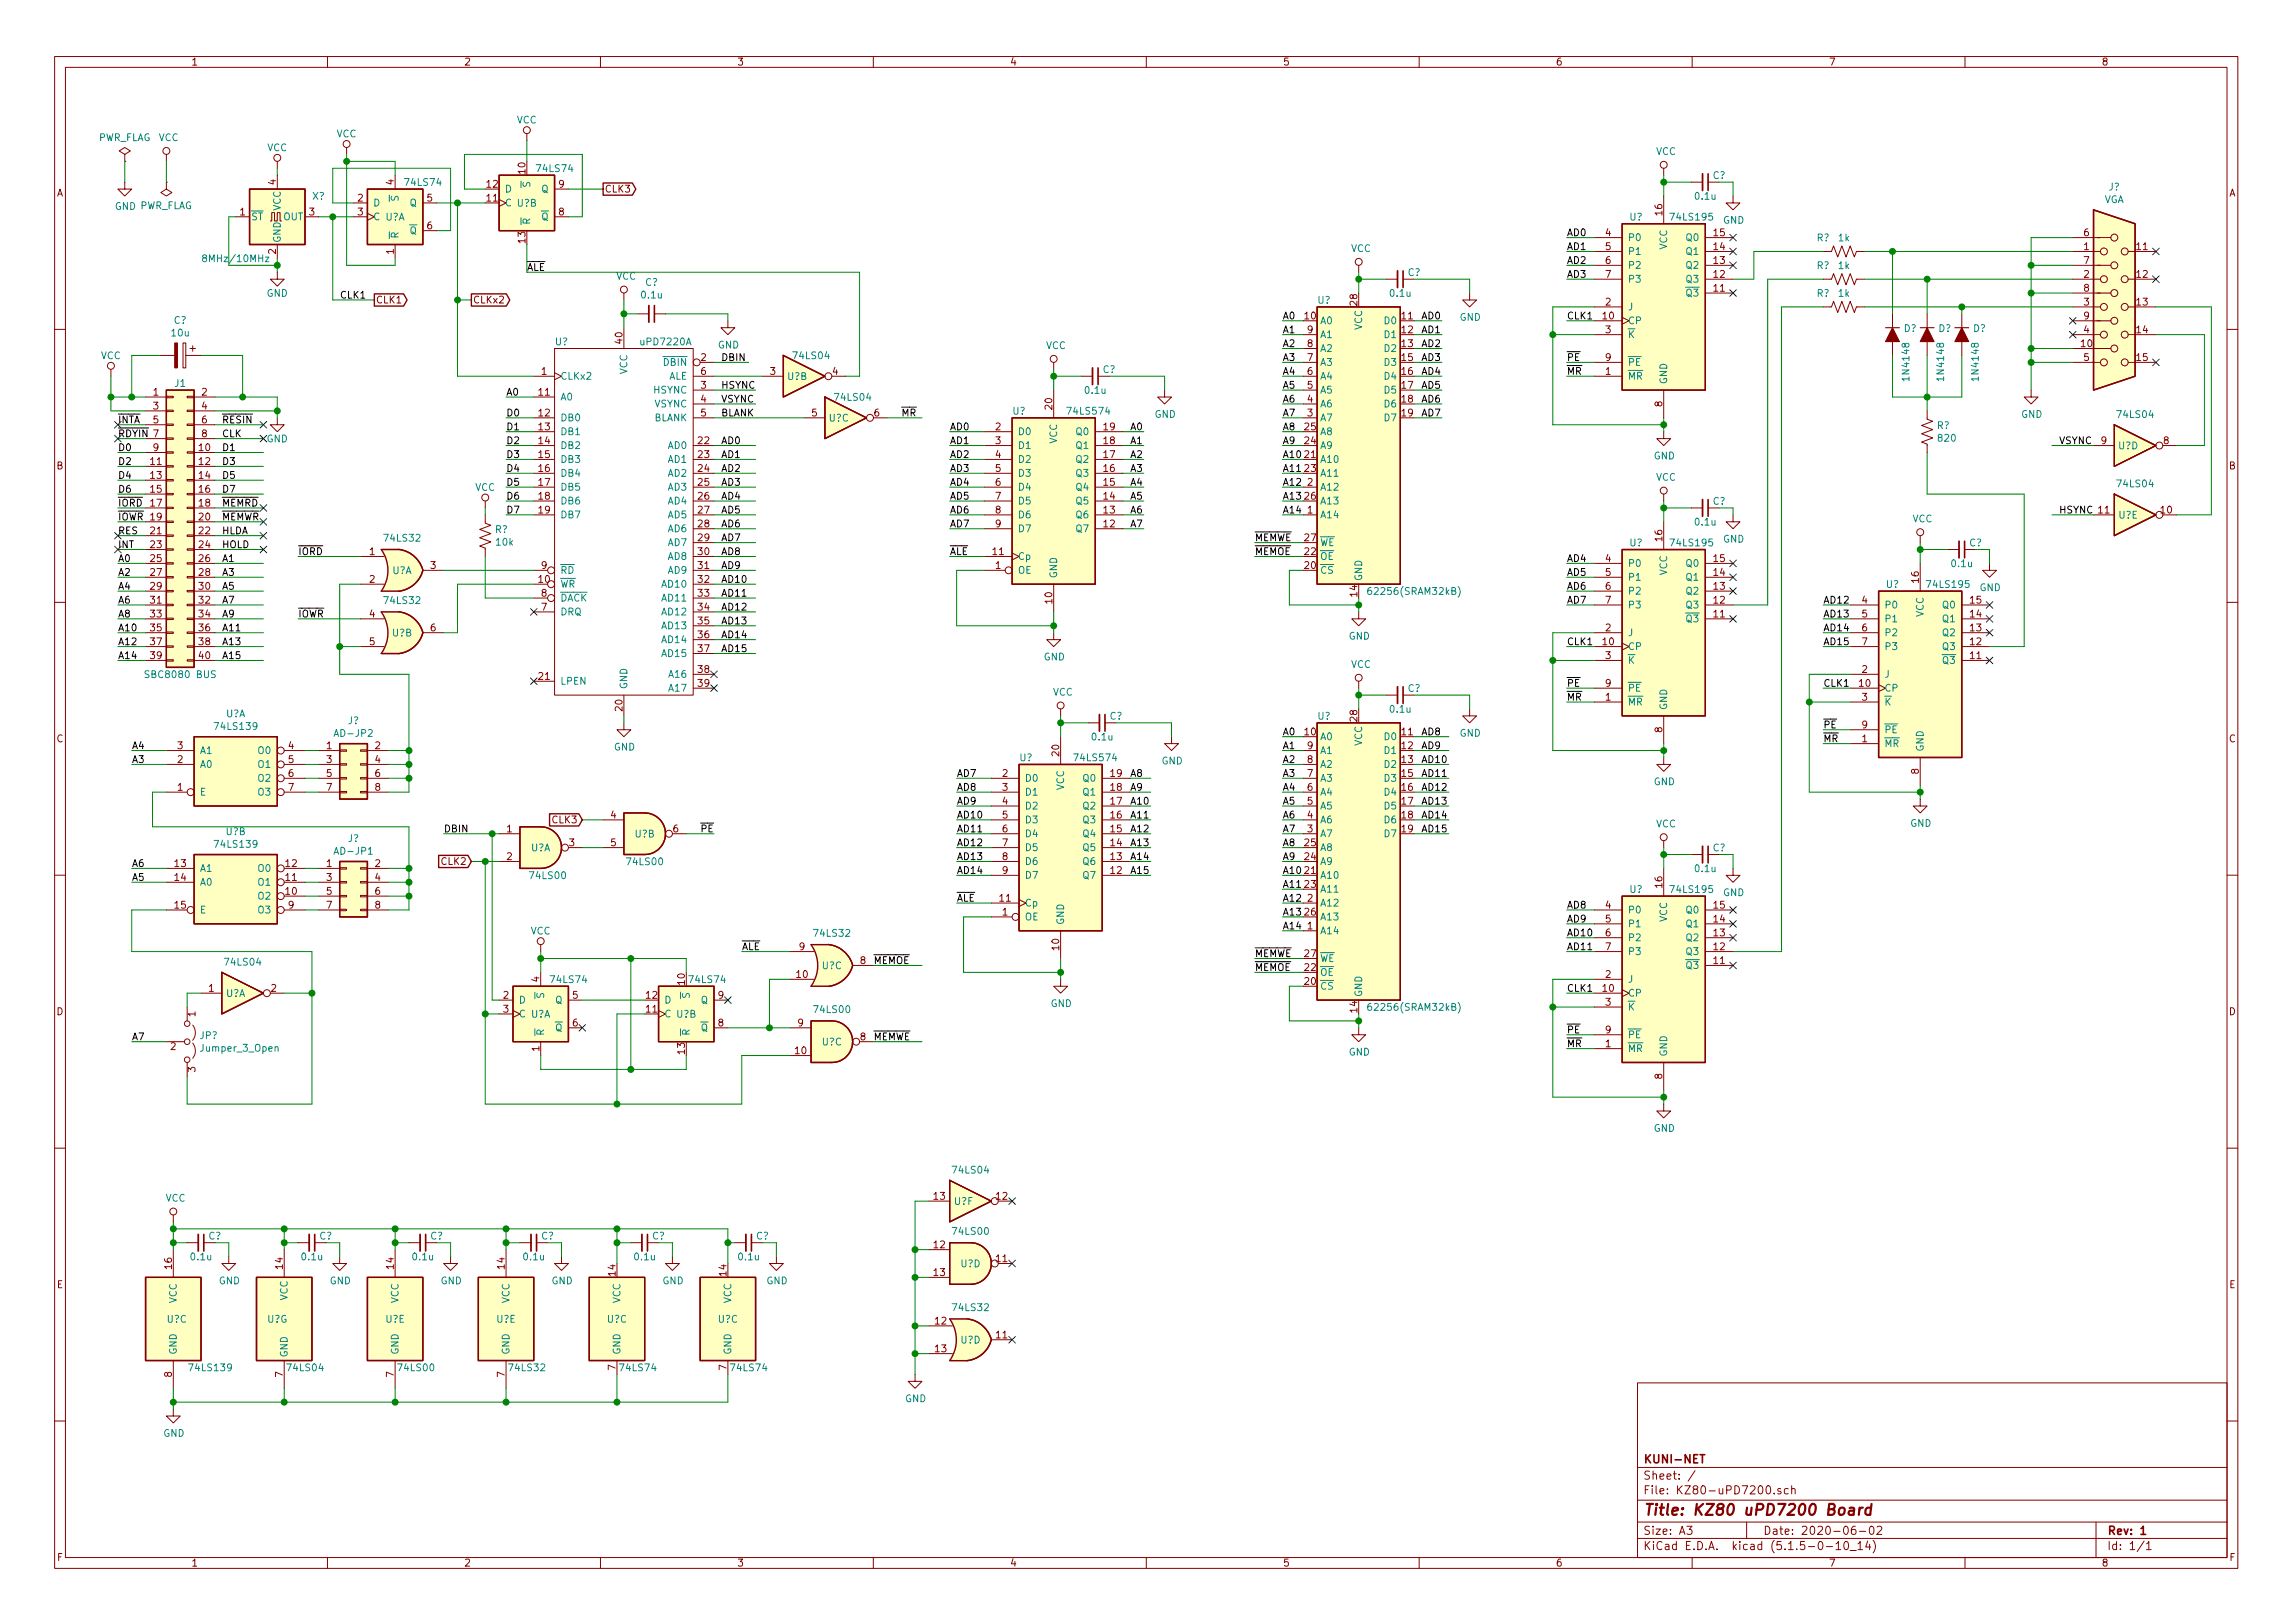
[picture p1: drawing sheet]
<svg xmlns="http://www.w3.org/2000/svg" width="297mm" height="210mm" viewBox="0 0 297 210" stroke-linecap="round" stroke-linejoin="round" font-family="sans-serif">
<defs><g id="words">
<text font-size="2" fill="#840000" x="212.8" y="196.3">Title: KZ80 uPD7200 Board</text>
<g font-size="1.5" fill="#840000">
<text x="212.8" y="191.7">Sheet: /</text>
<text x="212.8" y="189.6">KUNI-NET</text>
<text x="212.8" y="193.6">File: KZ80-uPD7200.sch</text>
<text x="212.8" y="200.8">KiCad E.D.A. kicad (5.1.5-0-10_14)</text>
<text x="212.8" y="198.8">Size: A3</text>
<text x="228.4" y="198.8">Date: 2020-06-02</text>
<text x="272.9" y="198.8">Rev: 1</text>
<text x="272.9" y="200.8">Id: 1/1</text>
</g>
<g font-size="1.3" fill="#840000">
<text x="24.7" y="8.5">1</text>
<text x="60.1" y="8.5">2</text>
<text x="95.5" y="8.5">3</text>
<text x="130.8" y="8.5">4</text>
<text x="166.2" y="8.5">5</text>
<text x="201.5" y="8.5">6</text>
<text x="236.9" y="8.5">7</text>
<text x="272.2" y="8.5">8</text>
<text x="35.7" y="23.9" transform="rotate(-90 35.7 23.9)">4</text>
<text x="51" y="23.9" transform="rotate(-90 51 23.9)">4</text>
<text x="68.1" y="22.5" transform="rotate(-90 68.1 22.5)">10</text>
<text x="7.3" y="25.4">A</text>
<text x="31.1" y="27.9">1</text>
<text x="40.1" y="27.9">3</text>
<text x="46.4" y="26.1">2</text>
<text x="46.4" y="27.9">3</text>
<text x="55.3" y="26.1">5</text>
<text x="55.3" y="29.7">6</text>
<text x="63.1" y="26.1">11</text>
<text x="63.1" y="24.3">12</text>
<text x="72.4" y="27.9">8</text>
<text x="72.4" y="24.3">9</text>
<text x="78.3" y="24.9">CLK3</text>
<text x="215.3" y="27.9" transform="rotate(-90 215.3 27.9)">16</text>
<text x="288.7" y="25.4">A</text>
<text x="35.7" y="32.9" transform="rotate(-90 35.7 32.9)">2</text>
<text x="51" y="32.9" transform="rotate(-90 51 32.9)">1</text>
<text x="68.1" y="31.5" transform="rotate(-90 68.1 31.5)">13</text>
<text x="208" y="30.6">4</text>
<text x="208" y="32.4">5</text>
<text x="208" y="34.2">6</text>
<text x="208" y="36">7</text>
<text x="222" y="36">12</text>
<text x="222" y="34.2">13</text>
<text x="222" y="32.4">14</text>
<text x="222" y="30.6">15</text>
<text x="270" y="32.4">1</text>
<text x="270" y="36">2</text>
<text x="270" y="30.6">6</text>
<text x="270" y="34.2">7</text>
<text x="276.8" y="32.4">11</text>
<text x="276.8" y="36">12</text>
<text x="48.7" y="39.3">CLK1</text>
<text x="61.2" y="39.3">CLKx2</text>
<text x="169" y="41.4">10</text>
<text x="175.8" y="39.5" transform="rotate(-90 175.8 39.5)">28</text>
<text x="181.6" y="41.4">11</text>
<text x="207.7" y="41.4">10</text>
<text x="208" y="39.6">2</text>
<text x="222" y="37.8">11</text>
<text x="270" y="39.6">3</text>
<text x="270" y="37.8">8</text>
<text x="270" y="41.4">9</text>
<text x="276.8" y="39.6">13</text>
<text x="80.6" y="44.5" transform="rotate(-90 80.6 44.5)">40</text>
<text x="90.8" y="46.8">2</text>
<text x="169.4" y="46.8">7</text>
<text x="169.4" y="45">8</text>
<text x="169.4" y="43.2">9</text>
<text x="181.6" y="43.2">12</text>
<text x="181.6" y="45">13</text>
<text x="181.6" y="46.8">15</text>
<text x="208" y="43.2">3</text>
<text x="208" y="46.8">9</text>
<text x="269.6" y="45">10</text>
<text x="270" y="43.2">4</text>
<text x="270" y="46.8">5</text>
<text x="276.8" y="43.2">14</text>
<text x="276.8" y="46.8">15</text>
<text x="19.9" y="51.3">1</text>
<text x="19.9" y="53.1">3</text>
<text x="26.1" y="51.3">2</text>
<text x="26.1" y="53.1">4</text>
<text x="69.8" y="51.3">11</text>
<text x="69.8" y="53.9">12</text>
<text x="70.2" y="48.6">1</text>
<text x="90.8" y="50.4">3</text>
<text x="90.8" y="52.2">4</text>
<text x="90.8" y="53.9">5</text>
<text x="90.8" y="48.6">6</text>
<text x="99.8" y="48.6">3</text>
<text x="105.2" y="53.9">5</text>
<text x="107.9" y="48.6">4</text>
<text x="113.3" y="53.9">6</text>
<text x="136.3" y="53" transform="rotate(-90 136.3 53)">20</text>
<text x="169.4" y="53.9">3</text>
<text x="169.4" y="52.2">4</text>
<text x="169.4" y="50.4">5</text>
<text x="169.4" y="48.6">6</text>
<text x="181.6" y="48.6">16</text>
<text x="181.6" y="50.4">17</text>
<text x="181.6" y="52.2">18</text>
<text x="181.6" y="53.9">19</text>
<text x="208" y="48.6">1</text>
<text x="215.3" y="52.7" transform="rotate(-90 215.3 52.7)">8</text>
<text x="19.9" y="54.8">5</text>
<text x="19.9" y="58.4">9</text>
<text x="25.8" y="58.4">10</text>
<text x="26.1" y="54.8">6</text>
<text x="26.1" y="56.6">8</text>
<text x="69.8" y="55.7">13</text>
<text x="69.8" y="57.5">14</text>
<text x="69.8" y="59.3">15</text>
<text x="90.5" y="57.5">22</text>
<text x="90.5" y="59.3">23</text>
<text x="129" y="55.7">2</text>
<text x="129" y="57.5">3</text>
<text x="129" y="59.3">4</text>
<text x="143" y="59.3">17</text>
<text x="143" y="57.5">18</text>
<text x="143" y="55.7">19</text>
<text x="169" y="59.3">21</text>
<text x="169" y="57.5">24</text>
<text x="169" y="55.7">25</text>
<text x="272.2" y="57.5">9</text>
<text x="280.3" y="57.5">8</text>
<text x="7.3" y="60.8">B</text>
<text x="19.5" y="60.2">11</text>
<text x="19.5" y="62">13</text>
<text x="19.5" y="63.8">15</text>
<text x="19.5" y="65.6">17</text>
<text x="25.8" y="60.2">12</text>
<text x="25.8" y="62">14</text>
<text x="25.8" y="63.8">16</text>
<text x="25.8" y="65.6">18</text>
<text x="69.8" y="61.1">16</text>
<text x="69.8" y="62.9">17</text>
<text x="69.8" y="64.7">18</text>
<text x="90.5" y="61.1">24</text>
<text x="90.5" y="62.9">25</text>
<text x="90.5" y="64.7">26</text>
<text x="129" y="61.1">5</text>
<text x="129" y="62.9">6</text>
<text x="129" y="64.7">7</text>
<text x="143" y="64.7">14</text>
<text x="143" y="62.9">15</text>
<text x="143" y="61.1">16</text>
<text x="169" y="61.1">23</text>
<text x="169" y="64.7">26</text>
<text x="169.4" y="62.9">2</text>
<text x="288.7" y="60.8">B</text>
<text x="19.5" y="69.2">21</text>
<text x="19.5" y="71">23</text>
<text x="25.8" y="67.4">20</text>
<text x="25.8" y="69.2">22</text>
<text x="25.8" y="71">24</text>
<text x="47.9" y="71.9">1</text>
<text x="69.8" y="66.5">19</text>
<text x="90.5" y="66.5">27</text>
<text x="90.5" y="68.3">28</text>
<text x="90.5" y="70.1">29</text>
<text x="90.5" y="71.9">30</text>
<text x="128.6" y="71.9">11</text>
<text x="129" y="66.5">8</text>
<text x="129" y="68.3">9</text>
<text x="143" y="68.3">12</text>
<text x="143" y="66.5">13</text>
<text x="169" y="71.9">22</text>
<text x="169" y="70.1">27</text>
<text x="169.4" y="66.5">1</text>
<text x="215.3" y="70.1" transform="rotate(-90 215.3 70.1)">16</text>
<text x="279.9" y="66.5">10</text>
<text x="19.5" y="72.8">25</text>
<text x="19.5" y="74.6">27</text>
<text x="19.5" y="76.4">29</text>
<text x="25.8" y="72.8">26</text>
<text x="25.8" y="74.6">28</text>
<text x="25.8" y="76.4">30</text>
<text x="47.9" y="75.5">2</text>
<text x="55.8" y="73.7">3</text>
<text x="69.8" y="75.5">10</text>
<text x="70.2" y="77.3">8</text>
<text x="70.2" y="73.7">9</text>
<text x="90.5" y="73.7">31</text>
<text x="90.5" y="75.5">32</text>
<text x="90.5" y="77.3">33</text>
<text x="129" y="73.7">1</text>
<text x="169" y="73.7">20</text>
<text x="175.8" y="77.3" transform="rotate(-90 175.8 77.3)">14</text>
<text x="208" y="72.8">4</text>
<text x="208" y="74.6">5</text>
<text x="208" y="76.4">6</text>
<text x="222" y="76.4">13</text>
<text x="222" y="74.6">14</text>
<text x="222" y="72.8">15</text>
<text x="248.6" y="75.5" transform="rotate(-90 248.6 75.5)">16</text>
<text x="19.5" y="78.2">31</text>
<text x="19.5" y="80">33</text>
<text x="19.5" y="81.8">35</text>
<text x="19.5" y="83.6">37</text>
<text x="25.8" y="78.2">32</text>
<text x="25.8" y="80">34</text>
<text x="25.8" y="81.8">36</text>
<text x="25.8" y="83.6">38</text>
<text x="47.9" y="80">4</text>
<text x="47.9" y="83.6">5</text>
<text x="55.8" y="81.8">6</text>
<text x="70.2" y="79.1">7</text>
<text x="90.5" y="79.1">34</text>
<text x="90.5" y="80.9">35</text>
<text x="90.5" y="82.7">36</text>
<text x="136.3" y="78.2" transform="rotate(-90 136.3 78.2)">10</text>
<text x="207.7" y="83.6">10</text>
<text x="208" y="81.8">2</text>
<text x="208" y="78.2">7</text>
<text x="222" y="80">11</text>
<text x="222" y="78.2">12</text>
<text x="241.2" y="78.2">4</text>
<text x="241.2" y="80">5</text>
<text x="241.2" y="81.8">6</text>
<text x="241.2" y="83.6">7</text>
<text x="255.2" y="83.6">12</text>
<text x="255.2" y="81.8">13</text>
<text x="255.2" y="80">14</text>
<text x="255.2" y="78.2">15</text>
<text x="19.5" y="85.4">39</text>
<text x="25.8" y="85.4">40</text>
<text x="69.8" y="88.1">21</text>
<text x="90.5" y="84.5">37</text>
<text x="90.5" y="87.2">38</text>
<text x="90.5" y="89">39</text>
<text x="208" y="85.4">3</text>
<text x="208" y="89">9</text>
<text x="240.9" y="89">10</text>
<text x="241.2" y="87.2">2</text>
<text x="255.2" y="85.4">11</text>
<text x="80.6" y="92.1" transform="rotate(-90 80.6 92.1)">20</text>
<text x="169" y="95.3">10</text>
<text x="175.8" y="93.4" transform="rotate(-90 175.8 93.4)">28</text>
<text x="181.6" y="95.3">11</text>
<text x="208" y="90.8">1</text>
<text x="215.3" y="94.9" transform="rotate(-90 215.3 94.9)">8</text>
<text x="241.2" y="90.8">3</text>
<text x="241.2" y="94.4">9</text>
<text x="7.3" y="96.2">C</text>
<text x="23" y="98.8">2</text>
<text x="23" y="97.1">3</text>
<text x="37.4" y="97.1">4</text>
<text x="37.4" y="98.8">5</text>
<text x="37.4" y="100.6">6</text>
<text x="42.3" y="97.1">1</text>
<text x="42.3" y="98.8">3</text>
<text x="42.3" y="100.6">5</text>
<text x="48.6" y="97.1">2</text>
<text x="48.6" y="98.8">4</text>
<text x="48.6" y="100.6">6</text>
<text x="129.9" y="100.6">2</text>
<text x="137.2" y="97.9" transform="rotate(-90 137.2 97.9)">20</text>
<text x="143.9" y="100.6">19</text>
<text x="169.4" y="100.6">7</text>
<text x="169.4" y="98.8">8</text>
<text x="169.4" y="97.1">9</text>
<text x="181.6" y="97.1">12</text>
<text x="181.6" y="98.8">13</text>
<text x="181.6" y="100.6">15</text>
<text x="241.2" y="96.2">1</text>
<text x="248.6" y="100.3" transform="rotate(-90 248.6 100.3)">8</text>
<text x="288.7" y="96.2">C</text>
<text x="23" y="102.4">1</text>
<text x="37.4" y="102.4">7</text>
<text x="42.3" y="102.4">7</text>
<text x="48.6" y="102.4">8</text>
<text x="65.7" y="107.8">1</text>
<text x="71.6" y="106.7">CLK3</text>
<text x="79.1" y="106">4</text>
<text x="87.2" y="107.8">6</text>
<text x="129.9" y="102.4">3</text>
<text x="129.9" y="104.2">4</text>
<text x="129.9" y="106">5</text>
<text x="129.9" y="107.8">6</text>
<text x="143.9" y="107.8">15</text>
<text x="143.9" y="106">16</text>
<text x="143.9" y="104.2">17</text>
<text x="143.9" y="102.4">18</text>
<text x="169.4" y="107.8">3</text>
<text x="169.4" y="106">4</text>
<text x="169.4" y="104.2">5</text>
<text x="169.4" y="102.4">6</text>
<text x="181.6" y="102.4">16</text>
<text x="181.6" y="104.2">17</text>
<text x="181.6" y="106">18</text>
<text x="181.6" y="107.8">19</text>
<text x="22.7" y="112.3">13</text>
<text x="37" y="112.3">12</text>
<text x="42.3" y="112.3">1</text>
<text x="48.6" y="112.3">2</text>
<text x="57.2" y="112">CLK2</text>
<text x="65.7" y="111.4">2</text>
<text x="73.7" y="109.6">3</text>
<text x="79.1" y="109.6">5</text>
<text x="129.9" y="109.6">7</text>
<text x="129.9" y="111.4">8</text>
<text x="129.9" y="113.2">9</text>
<text x="143.9" y="113.2">12</text>
<text x="143.9" y="111.4">13</text>
<text x="143.9" y="109.6">14</text>
<text x="169" y="113.2">21</text>
<text x="169" y="111.4">24</text>
<text x="169" y="109.6">25</text>
<text x="22.7" y="114.1">14</text>
<text x="22.7" y="117.7">15</text>
<text x="37" y="115.9">10</text>
<text x="37" y="114.1">11</text>
<text x="37.4" y="117.7">9</text>
<text x="42.3" y="114.1">3</text>
<text x="42.3" y="115.9">5</text>
<text x="42.3" y="117.7">7</text>
<text x="48.6" y="114.1">4</text>
<text x="48.6" y="115.9">6</text>
<text x="48.6" y="117.7">8</text>
<text x="129.5" y="116.8">11</text>
<text x="129.9" y="118.6">1</text>
<text x="169" y="115">23</text>
<text x="169" y="118.6">26</text>
<text x="169.4" y="116.8">2</text>
<text x="208" y="117.7">4</text>
<text x="208" y="119.5">5</text>
<text x="215.3" y="115" transform="rotate(-90 215.3 115)">16</text>
<text x="222" y="119.5">14</text>
<text x="222" y="117.7">15</text>
<text x="103.6" y="123.1">9</text>
<text x="111.5" y="124.9">8</text>
<text x="137.2" y="123.1" transform="rotate(-90 137.2 123.1)">10</text>
<text x="169" y="125.8">22</text>
<text x="169" y="124">27</text>
<text x="169.4" y="120.4">1</text>
<text x="208" y="121.3">6</text>
<text x="208" y="123.1">7</text>
<text x="222" y="124.9">11</text>
<text x="222" y="123.1">12</text>
<text x="222" y="121.3">13</text>
<text x="7.3" y="131.5">D</text>
<text x="25.3" y="131.7" transform="rotate(-90 25.3 131.7)">1</text>
<text x="27" y="128.5">1</text>
<text x="35.1" y="128.5">2</text>
<text x="65.2" y="129.4">2</text>
<text x="65.2" y="131.2">3</text>
<text x="69.9" y="127.2" transform="rotate(-90 69.9 127.2)">4</text>
<text x="74.2" y="129.4">5</text>
<text x="83.7" y="131.2">11</text>
<text x="83.7" y="129.4">12</text>
<text x="88.7" y="127.5" transform="rotate(-90 88.7 127.5)">10</text>
<text x="93.1" y="129.4">9</text>
<text x="103.2" y="126.7">10</text>
<text x="169" y="127.6">20</text>
<text x="175.8" y="131.1" transform="rotate(-90 175.8 131.1)">14</text>
<text x="207.7" y="128.5">10</text>
<text x="208" y="126.7">2</text>
<text x="208" y="130.3">3</text>
<text x="288.7" y="131.5">D</text>
<text x="22.1" y="136">2</text>
<text x="69.9" y="136.2" transform="rotate(-90 69.9 136.2)">1</text>
<text x="74.2" y="133">6</text>
<text x="88.7" y="136.5" transform="rotate(-90 88.7 136.5)">13</text>
<text x="93.1" y="133">8</text>
<text x="103" y="136.6">10</text>
<text x="103.4" y="133">9</text>
<text x="111.5" y="134.8">8</text>
<text x="208" y="135.7">1</text>
<text x="208" y="133.9">9</text>
<text x="25.3" y="138.9" transform="rotate(-90 25.3 138.9)">3</text>
<text x="215.3" y="139.8" transform="rotate(-90 215.3 139.8)">8</text>
<text x="121" y="155.4">13</text>
<text x="129.1" y="155.4">12</text>
<text x="121" y="161.7">12</text>
<text x="7.4" y="166.9">E</text>
<text x="22.3" y="164.4" transform="rotate(-90 22.3 164.4)">16</text>
<text x="36.6" y="164.4" transform="rotate(-90 36.6 164.4)">14</text>
<text x="51" y="164.4" transform="rotate(-90 51 164.4)">14</text>
<text x="65.4" y="164.4" transform="rotate(-90 65.4 164.4)">14</text>
<text x="79.7" y="165.3" transform="rotate(-90 79.7 165.3)">14</text>
<text x="94.1" y="165.3" transform="rotate(-90 94.1 165.3)">14</text>
<text x="121" y="165.3">13</text>
<text x="129.1" y="163.5">11</text>
<text x="288.8" y="166.9">E</text>
<text x="121.2" y="171.6">12</text>
<text x="129.1" y="173.4">11</text>
<text x="22.3" y="178.4" transform="rotate(-90 22.3 178.4)">8</text>
<text x="36.6" y="178.4" transform="rotate(-90 36.6 178.4)">7</text>
<text x="51" y="178.4" transform="rotate(-90 51 178.4)">7</text>
<text x="65.4" y="178.4" transform="rotate(-90 65.4 178.4)">7</text>
<text x="79.7" y="177.5" transform="rotate(-90 79.7 177.5)">7</text>
<text x="94.1" y="177.5" transform="rotate(-90 94.1 177.5)">7</text>
<text x="121.2" y="175.2">13</text>
<text x="7.4" y="202.2">F</text>
<text x="24.7" y="202.9">1</text>
<text x="60.1" y="202.9">2</text>
<text x="95.5" y="202.9">3</text>
<text x="130.8" y="202.9">4</text>
<text x="166.2" y="202.9">5</text>
<text x="201.5" y="202.9">6</text>
<text x="236.9" y="202.9">7</text>
<text x="272.2" y="202.9">8</text>
<text x="288.8" y="202.2">F</text>
</g>
<g font-size="1.3" fill="#008484">
<text x="43.6" y="17.8">VCC</text>
<text x="66.9" y="16">VCC</text>
<text x="12.7" y="18.3">PWR_FLAG</text>
<text x="20.5" y="18.3">VCC</text>
<text x="34.6" y="19.6">VCC</text>
<text x="69.6" y="22.3">74LS74</text>
<text x="214.5" y="20.1">VCC</text>
<text x="221.9" y="23.2">C?</text>
<text x="14.9" y="27.2">GND PWR_FLAG</text>
<text x="32.5" y="28.5">ST</text>
<text x="36.4" y="27.3" transform="rotate(-90 36.4 27.3)">VCC</text>
<text x="36.7" y="28.5">OUT</text>
<text x="40.5" y="25.9">X?</text>
<text x="48.3" y="26.7">D</text>
<text x="48.3" y="28.5">C U?A</text>
<text x="51.6" y="26" transform="rotate(-90 51.6 26)">S</text>
<text x="52.6" y="24.1">74LS74</text>
<text x="53.1" y="26.7">Q</text>
<text x="65.4" y="26.7">C U?B</text>
<text x="65.4" y="24.9">D</text>
<text x="68.7" y="29.2" transform="rotate(-90 68.7 29.2)">R</text>
<text x="68.7" y="24.2" transform="rotate(-90 68.7 24.2)">S</text>
<text x="70.2" y="28.5">Q</text>
<text x="70.2" y="24.9">Q</text>
<text x="211.1" y="28.6">U?</text>
<text x="216.6" y="28.6">74LS195</text>
<text x="219.7" y="25.9">0.1u</text>
<text x="223.2" y="29">GND</text>
<text x="272.5" y="26.3">VGA</text>
<text x="273.2" y="24.7">J?</text>
<text x="26.7" y="34">8MHz/10MHz</text>
<text x="36.4" y="31.5" transform="rotate(-90 36.4 31.5)">GND</text>
<text x="51.6" y="31" transform="rotate(-90 51.6 31)">R</text>
<text x="53.1" y="30.3">Q</text>
<text x="175" y="32.6">VCC</text>
<text x="182.4" y="35.8">C?</text>
<text x="210.9" y="31.2">P0</text>
<text x="210.9" y="33">P1</text>
<text x="210.9" y="34.8">P2</text>
<text x="216" y="32.3" transform="rotate(-90 216 32.3)">VCC</text>
<text x="218.5" y="34.8">Q2</text>
<text x="218.5" y="33">Q1</text>
<text x="218.5" y="31.2">Q0</text>
<text x="235.3" y="34.9">R?</text>
<text x="235.3" y="31.3">R?</text>
<text x="238.2" y="34.9">1k</text>
<text x="238.2" y="31.3">1k</text>
<text x="22.5" y="42">C?</text>
<text x="34.5" y="38.4">GND</text>
<text x="79.8" y="36.2">VCC</text>
<text x="83.2" y="38.7">0.1u</text>
<text x="83.6" y="37">C?</text>
<text x="170.7" y="39.3">U?</text>
<text x="180.2" y="38.4">0.1u</text>
<text x="189.1" y="41.6">GND</text>
<text x="210.9" y="40.2">J</text>
<text x="210.9" y="36.6">P3</text>
<text x="218.5" y="38.4">Q3</text>
<text x="218.5" y="36.6">Q3</text>
<text x="235.3" y="38.4">R?</text>
<text x="238.2" y="38.4">1k</text>
<text x="13.1" y="46.5">VCC</text>
<text x="22.3" y="43.6">10u</text>
<text x="71.9" y="44.7">U?</text>
<text x="83.1" y="44.7">uPD7220A</text>
<text x="86" y="47.4">DBIN</text>
<text x="93" y="45.1">GND</text>
<text x="102.9" y="46.5">74LS04</text>
<text x="135.5" y="45.2">VCC</text>
<text x="171" y="42">A0</text>
<text x="171" y="47.4">A3</text>
<text x="171" y="45.6">A2</text>
<text x="171" y="43.8">A1</text>
<text x="176.5" y="42.8" transform="rotate(-90 176.5 42.8)">VCC</text>
<text x="179.4" y="42">D0</text>
<text x="179.4" y="43.8">D1</text>
<text x="179.4" y="45.6">D2</text>
<text x="179.4" y="47.4">D3</text>
<text x="210.9" y="42">CP</text>
<text x="210.9" y="43.8">K</text>
<text x="210.9" y="47.4">PE</text>
<text x="246.6" y="43">D?</text>
<text x="251.1" y="43">D?</text>
<text x="255.6" y="43">D?</text>
<text x="22.7" y="50.1">J1</text>
<text x="72.6" y="49.2">CLKx2</text>
<text x="72.6" y="51.9">A0</text>
<text x="81.3" y="48.5" transform="rotate(-90 81.3 48.5)">VCC</text>
<text x="84.7" y="51">HSYNC</text>
<text x="84.8" y="52.8">VSYNC</text>
<text x="86.6" y="49.2">ALE</text>
<text x="102" y="49.2">U?B</text>
<text x="108.3" y="51.9">74LS04</text>
<text x="131.2" y="53.7">U?</text>
<text x="138.5" y="53.7">74LS574</text>
<text x="140.6" y="51">0.1u</text>
<text x="142.9" y="48.3">C?</text>
<text x="171" y="52.8">A6</text>
<text x="171" y="51">A5</text>
<text x="171" y="49.2">A4</text>
<text x="179.4" y="49.2">D4</text>
<text x="179.4" y="51">D5</text>
<text x="179.4" y="52.8">D6</text>
<text x="210.9" y="49.2">MR</text>
<text x="216" y="49.8" transform="rotate(-90 216 49.8)">GND</text>
<text x="247.3" y="49.1" transform="rotate(-90 247.3 49.1)">1N4148</text>
<text x="251.8" y="49.1" transform="rotate(-90 251.8 49.1)">1N4148</text>
<text x="256.3" y="49.1" transform="rotate(-90 256.3 49.1)">1N4148</text>
<text x="34.5" y="57.3">GND</text>
<text x="72.6" y="54.6">DB0</text>
<text x="72.6" y="56.4">DB1</text>
<text x="72.6" y="58.2">DB2</text>
<text x="72.6" y="60">DB3</text>
<text x="84.7" y="54.6">BLANK</text>
<text x="86.6" y="58.2">AD0</text>
<text x="86.6" y="60">AD1</text>
<text x="107.4" y="54.6">U?C</text>
<text x="131.8" y="56.4">D0</text>
<text x="131.8" y="58.2">D1</text>
<text x="131.8" y="60">D2</text>
<text x="136.9" y="57.5" transform="rotate(-90 136.9 57.5)">VCC</text>
<text x="139.5" y="60">Q2</text>
<text x="139.5" y="58.2">Q1</text>
<text x="139.5" y="56.4">Q0</text>
<text x="149.6" y="54.1">GND</text>
<text x="171" y="60">A10</text>
<text x="171" y="58.2">A9</text>
<text x="171" y="56.4">A8</text>
<text x="171" y="54.6">A7</text>
<text x="179.4" y="54.6">D7</text>
<text x="214.2" y="59.5">GND</text>
<text x="250.9" y="55.6">R?</text>
<text x="251.2" y="57.2">820</text>
<text x="261.8" y="54.1">GND</text>
<text x="274.4" y="54.1">74LS04</text>
<text x="274.4" y="58.2">U?D</text>
<text x="61.5" y="63.6">VCC</text>
<text x="72.6" y="61.8">DB4</text>
<text x="72.6" y="63.6">DB5</text>
<text x="72.6" y="65.4">DB6</text>
<text x="86.6" y="61.8">AD2</text>
<text x="86.6" y="63.6">AD3</text>
<text x="86.6" y="65.4">AD4</text>
<text x="131.8" y="61.8">D3</text>
<text x="131.8" y="63.6">D4</text>
<text x="131.8" y="65.4">D5</text>
<text x="139.5" y="65.4">Q5</text>
<text x="139.5" y="63.6">Q4</text>
<text x="139.5" y="61.8">Q3</text>
<text x="171" y="63.6">A12</text>
<text x="171" y="61.8">A11</text>
<text x="171" y="65.4">A13</text>
<text x="214.5" y="62.3">VCC</text>
<text x="221.9" y="65.4">C?</text>
<text x="274.4" y="63.1">74LS04</text>
<text x="49.9" y="70.2">74LS32</text>
<text x="64.1" y="69.1">R?</text>
<text x="64.3" y="70.7">10k</text>
<text x="72.6" y="67.1">DB7</text>
<text x="86.6" y="67.1">AD5</text>
<text x="86.6" y="68.9">AD6</text>
<text x="86.6" y="70.7">AD7</text>
<text x="131.8" y="67.1">D6</text>
<text x="131.8" y="68.9">D7</text>
<text x="139.5" y="68.9">Q7</text>
<text x="139.5" y="67.1">Q6</text>
<text x="171" y="67.1">A14</text>
<text x="171" y="70.7">WE</text>
<text x="211.1" y="70.8">U?</text>
<text x="216.6" y="70.8">74LS195</text>
<text x="219.7" y="68.1">0.1u</text>
<text x="223.2" y="70.3">GND</text>
<text x="247.7" y="67.7">VCC</text>
<text x="255.1" y="70.8">C?</text>
<text x="274.4" y="67.2">U?E</text>
<text x="50.8" y="74.4">U?A</text>
<text x="72.6" y="76.1">WR</text>
<text x="72.6" y="77.9">DACK</text>
<text x="72.6" y="74.3">RD</text>
<text x="85.9" y="76.1">AD10</text>
<text x="85.9" y="77.9">AD11</text>
<text x="86.6" y="72.5">AD8</text>
<text x="86.6" y="74.3">AD9</text>
<text x="131.8" y="74.3">OE</text>
<text x="131.8" y="72.5">Cp</text>
<text x="136.9" y="75" transform="rotate(-90 136.9 75)">GND</text>
<text x="171" y="74.3">CS</text>
<text x="171" y="72.5">OE</text>
<text x="176.5" y="75.3" transform="rotate(-90 176.5 75.3)">GND</text>
<text x="177.7" y="77.1">62256(SRAM32kB)</text>
<text x="210.9" y="73.4">P0</text>
<text x="210.9" y="75.2">P1</text>
<text x="210.9" y="77">P2</text>
<text x="216" y="74.5" transform="rotate(-90 216 74.5)">VCC</text>
<text x="218.5" y="77">Q2</text>
<text x="218.5" y="75.2">Q1</text>
<text x="218.5" y="73.4">Q0</text>
<text x="244.3" y="76.2">U?</text>
<text x="249.8" y="76.2">74LS195</text>
<text x="252.9" y="73.5">0.1u</text>
<text x="256.4" y="76.6">GND</text>
<text x="49.9" y="78.2">74LS32</text>
<text x="50.8" y="82.5">U?B</text>
<text x="72.6" y="79.7">DRQ</text>
<text x="85.9" y="79.7">AD12</text>
<text x="85.9" y="81.5">AD13</text>
<text x="85.9" y="83.3">AD14</text>
<text x="174.7" y="82.9">GND</text>
<text x="210.9" y="82.4">J</text>
<text x="210.9" y="78.8">P3</text>
<text x="218.5" y="80.6">Q3</text>
<text x="218.5" y="78.8">Q3</text>
<text x="244.1" y="78.8">P0</text>
<text x="244.1" y="80.6">P1</text>
<text x="244.1" y="82.4">P2</text>
<text x="249.2" y="79.9" transform="rotate(-90 249.2 79.9)">VCC</text>
<text x="251.7" y="82.4">Q2</text>
<text x="251.7" y="80.6">Q1</text>
<text x="251.7" y="78.8">Q0</text>
<text x="19.1" y="87.8">SBC8080 BUS</text>
<text x="72.6" y="88.7">LPEN</text>
<text x="81.3" y="89.3" transform="rotate(-90 81.3 89.3)">GND</text>
<text x="85.9" y="85.1">AD15</text>
<text x="86.8" y="87.8">A16</text>
<text x="86.8" y="89.6">A17</text>
<text x="135.2" y="85.6">GND</text>
<text x="175" y="86.5">VCC</text>
<text x="182.4" y="89.6">C?</text>
<text x="210.9" y="84.2">CP</text>
<text x="210.9" y="86">K</text>
<text x="210.9" y="89.6">PE</text>
<text x="244.1" y="89.6">CP</text>
<text x="244.1" y="87.8">J</text>
<text x="244.1" y="84.2">P3</text>
<text x="251.7" y="86">Q3</text>
<text x="251.7" y="84.2">Q3</text>
<text x="28" y="94.6">74LS139</text>
<text x="29.3" y="92.9">U?A</text>
<text x="43.6" y="95.5">AD-JP2</text>
<text x="45.1" y="93.8">J?</text>
<text x="136.4" y="90.1">VCC</text>
<text x="141.5" y="95.9">0.1u</text>
<text x="143.8" y="93.2">C?</text>
<text x="170.7" y="93.2">U?</text>
<text x="171" y="95.9">A0</text>
<text x="179.4" y="95.9">D0</text>
<text x="180.2" y="92.3">0.1u</text>
<text x="189.1" y="95.4">GND</text>
<text x="210.9" y="91.4">MR</text>
<text x="216" y="92" transform="rotate(-90 216 92)">GND</text>
<text x="244.1" y="91.4">K</text>
<text x="244.1" y="95">PE</text>
<text x="25.9" y="99.5">A0</text>
<text x="25.9" y="97.7">A1</text>
<text x="33.5" y="97.7">O0</text>
<text x="33.5" y="99.5">O1</text>
<text x="33.5" y="101.3">O2</text>
<text x="79.5" y="97.2">GND</text>
<text x="132.1" y="98.6">U?</text>
<text x="132.7" y="101.3">D0</text>
<text x="139.4" y="98.6">74LS574</text>
<text x="140.4" y="101.3">Q0</text>
<text x="150.5" y="99">GND</text>
<text x="171" y="101.3">A3</text>
<text x="171" y="99.5">A2</text>
<text x="171" y="97.7">A1</text>
<text x="176.5" y="96.6" transform="rotate(-90 176.5 96.6)">VCC</text>
<text x="179.4" y="97.7">D1</text>
<text x="179.4" y="99.5">D2</text>
<text x="179.4" y="101.3">D3</text>
<text x="214.2" y="101.7">GND</text>
<text x="244.1" y="96.8">MR</text>
<text x="249.2" y="97.4" transform="rotate(-90 249.2 97.4)">GND</text>
<text x="25.9" y="103.1">E</text>
<text x="33.5" y="103.1">O3</text>
<text x="132.7" y="103.1">D1</text>
<text x="132.7" y="104.9">D2</text>
<text x="132.7" y="106.7">D3</text>
<text x="137.8" y="102.4" transform="rotate(-90 137.8 102.4)">VCC</text>
<text x="140.4" y="106.7">Q3</text>
<text x="140.4" y="104.9">Q2</text>
<text x="140.4" y="103.1">Q1</text>
<text x="171" y="106.7">A6</text>
<text x="171" y="104.9">A5</text>
<text x="171" y="103.1">A4</text>
<text x="179.4" y="103.1">D4</text>
<text x="179.4" y="104.9">D5</text>
<text x="179.4" y="106.7">D6</text>
<text x="214.5" y="107.2">VCC</text>
<text x="247.5" y="107.1">GND</text>
<text x="25.9" y="112.9">A1</text>
<text x="28" y="109.8">74LS139</text>
<text x="29.3" y="108.2">U?B</text>
<text x="33.5" y="112.9">O0</text>
<text x="43.6" y="110.7">AD-JP1</text>
<text x="45.1" y="109.1">J?</text>
<text x="68.8" y="113.9">74LS00</text>
<text x="68.8" y="110.3">U?A</text>
<text x="81.3" y="112.1">74LS00</text>
<text x="82.2" y="108.5">U?B</text>
<text x="132.7" y="108.5">D4</text>
<text x="132.7" y="110.3">D5</text>
<text x="132.7" y="112">D6</text>
<text x="132.7" y="113.8">D7</text>
<text x="140.4" y="113.8">Q7</text>
<text x="140.4" y="112">Q6</text>
<text x="140.4" y="110.3">Q5</text>
<text x="140.4" y="108.5">Q4</text>
<text x="171" y="113.8">A10</text>
<text x="171" y="112">A9</text>
<text x="171" y="110.3">A8</text>
<text x="171" y="108.5">A7</text>
<text x="179.4" y="108.5">D7</text>
<text x="219.7" y="113">0.1u</text>
<text x="221.9" y="110.3">C?</text>
<text x="25.9" y="114.7">A0</text>
<text x="25.9" y="118.3">E</text>
<text x="33.5" y="116.5">O2</text>
<text x="33.5" y="114.7">O1</text>
<text x="33.5" y="118.3">O3</text>
<text x="132.7" y="119.2">OE</text>
<text x="132.7" y="117.4">Cp</text>
<text x="137.8" y="119.9" transform="rotate(-90 137.8 119.9)">GND</text>
<text x="171" y="117.4">A12</text>
<text x="171" y="115.6">A11</text>
<text x="171" y="119.2">A13</text>
<text x="210.9" y="118.3">P0</text>
<text x="211.1" y="115.7">U?</text>
<text x="216" y="119.4" transform="rotate(-90 216 119.4)">VCC</text>
<text x="216.6" y="115.7">74LS195</text>
<text x="218.5" y="118.3">Q0</text>
<text x="223.2" y="116.1">GND</text>
<text x="29.2" y="125.1">74LS04</text>
<text x="68.7" y="121.1">VCC</text>
<text x="105.6" y="121.4">74LS32</text>
<text x="106.5" y="125.6">U?C</text>
<text x="171" y="121">A14</text>
<text x="171" y="124.6">WE</text>
<text x="210.9" y="120.1">P1</text>
<text x="210.9" y="121.9">P2</text>
<text x="210.9" y="123.7">P3</text>
<text x="218.5" y="125.5">Q3</text>
<text x="218.5" y="123.7">Q3</text>
<text x="218.5" y="121.9">Q2</text>
<text x="218.5" y="120.1">Q1</text>
<text x="29.3" y="129.1">U?A</text>
<text x="67.2" y="130">D</text>
<text x="67.2" y="131.8">C U?A</text>
<text x="70.5" y="129.3" transform="rotate(-90 70.5 129.3)">S</text>
<text x="71.4" y="127.4">74LS74</text>
<text x="71.9" y="130">Q</text>
<text x="86" y="131.8">C U?B</text>
<text x="86" y="130">D</text>
<text x="89.4" y="129.3" transform="rotate(-90 89.4 129.3)">S</text>
<text x="89.4" y="127.4">74LS74</text>
<text x="90.8" y="130">Q</text>
<text x="105.6" y="131.2">74LS00</text>
<text x="136.1" y="130.5">GND</text>
<text x="171" y="128.2">CS</text>
<text x="171" y="126.4">OE</text>
<text x="176.5" y="129.2" transform="rotate(-90 176.5 129.2)">GND</text>
<text x="177.7" y="130.9">62256(SRAM32kB)</text>
<text x="210.9" y="129.1">CP</text>
<text x="210.9" y="127.3">J</text>
<text x="210.9" y="130.9">K</text>
<text x="25.9" y="134.6">JP?</text>
<text x="26.1" y="136.2">Jumper_3_Open</text>
<text x="70.5" y="134.2" transform="rotate(-90 70.5 134.2)">R</text>
<text x="71.9" y="133.6">Q</text>
<text x="89.4" y="134.2" transform="rotate(-90 89.4 134.2)">R</text>
<text x="90.8" y="133.6">Q</text>
<text x="106.5" y="135.4">U?C</text>
<text x="174.7" y="136.7">GND</text>
<text x="210.9" y="136.3">MR</text>
<text x="210.9" y="134.5">PE</text>
<text x="216" y="136.9" transform="rotate(-90 216 136.9)">GND</text>
<text x="214.2" y="146.6">GND</text>
<text x="21.4" y="155.7">VCC</text>
<text x="123.5" y="152">74LS04</text>
<text x="27" y="160.6">C?</text>
<text x="41.4" y="160.6">C?</text>
<text x="55.7" y="160.6">C?</text>
<text x="70.1" y="160.6">C?</text>
<text x="84.5" y="160.6">C?</text>
<text x="98" y="160.6">C?</text>
<text x="123.5" y="160">74LS00</text>
<text x="123.6" y="156.1">U?F</text>
<text x="24.8" y="163.3">0.1u</text>
<text x="28.3" y="166.4">GND</text>
<text x="39.2" y="163.3">0.1u</text>
<text x="42.7" y="166.4">GND</text>
<text x="53.5" y="163.3">0.1u</text>
<text x="57.1" y="166.4">GND</text>
<text x="67.9" y="163.3">0.1u</text>
<text x="71.4" y="166.4">GND</text>
<text x="82.3" y="163.3">0.1u</text>
<text x="85.8" y="166.4">GND</text>
<text x="95.7" y="163.3">0.1u</text>
<text x="99.3" y="166.4">GND</text>
<text x="124.4" y="164.2">U?D</text>
<text x="21.6" y="171.4">U?C</text>
<text x="22.9" y="168.8" transform="rotate(-90 22.9 168.8)">VCC</text>
<text x="34.6" y="171.4">U?G</text>
<text x="37.3" y="168.5" transform="rotate(-90 37.3 168.5)">VCC</text>
<text x="49.9" y="171.4">U?E</text>
<text x="51.6" y="168.8" transform="rotate(-90 51.6 168.8)">VCC</text>
<text x="64.3" y="171.4">U?E</text>
<text x="66" y="168.8" transform="rotate(-90 66 168.8)">VCC</text>
<text x="78.6" y="171.4">U?C</text>
<text x="80.4" y="168.8" transform="rotate(-90 80.4 168.8)">VCC</text>
<text x="93" y="171.4">U?C</text>
<text x="94.7" y="168.8" transform="rotate(-90 94.7 168.8)">VCC</text>
<text x="123.5" y="169.8">74LS32</text>
<text x="22.9" y="175.5" transform="rotate(-90 22.9 175.5)">GND</text>
<text x="24.7" y="177.6">74LS139</text>
<text x="37.3" y="175.9" transform="rotate(-90 37.3 175.9)">GND</text>
<text x="37.3" y="177.6">74LS04</text>
<text x="51.6" y="175.5" transform="rotate(-90 51.6 175.5)">GND</text>
<text x="51.7" y="177.6">74LS00</text>
<text x="66" y="175.5" transform="rotate(-90 66 175.5)">GND</text>
<text x="66.1" y="177.6">74LS32</text>
<text x="80.4" y="175.5" transform="rotate(-90 80.4 175.5)">GND</text>
<text x="80.4" y="177.6">74LS74</text>
<text x="94.7" y="175.5" transform="rotate(-90 94.7 175.5)">GND</text>
<text x="94.8" y="177.6">74LS74</text>
<text x="124.4" y="174">U?D</text>
<text x="117.2" y="181.6">GND</text>
<text x="21.2" y="186.1">GND</text>
</g>
<g font-size="1.3">
<text x="68.2" y="35.1">ALE</text>
<text x="202.9" y="36">AD3</text>
<text x="202.9" y="34.2">AD2</text>
<text x="202.9" y="32.4">AD1</text>
<text x="202.9" y="30.6">AD0</text>
<text x="44" y="38.7">CLK1</text>
<text x="166.1" y="41.4">A0</text>
<text x="184.1" y="41.4">AD0</text>
<text x="202.9" y="41.4">CLK1</text>
<text x="93.4" y="46.8">DBIN</text>
<text x="166.1" y="43.2">A1</text>
<text x="166.1" y="45">A2</text>
<text x="166.1" y="46.8">A3</text>
<text x="184.1" y="43.2">AD1</text>
<text x="184.1" y="45">AD2</text>
<text x="184.1" y="46.8">AD3</text>
<text x="202.9" y="46.8">PE</text>
<text x="65.6" y="51.3">A0</text>
<text x="65.6" y="53.9">D0</text>
<text x="93.4" y="53.9">BLANK</text>
<text x="93.4" y="52.2">VSYNC</text>
<text x="93.4" y="50.4">HSYNC</text>
<text x="116.7" y="53.9">MR</text>
<text x="166.1" y="48.6">A4</text>
<text x="166.1" y="50.4">A5</text>
<text x="166.1" y="52.2">A6</text>
<text x="166.1" y="53.9">A7</text>
<text x="184.1" y="50.4">AD5</text>
<text x="184.1" y="52.2">AD6</text>
<text x="184.1" y="53.9">AD7</text>
<text x="184.1" y="48.6">AD4</text>
<text x="202.9" y="48.6">MR</text>
<text x="15.3" y="54.8">INTA</text>
<text x="15.3" y="56.6">RDYIN 7</text>
<text x="15.3" y="58.4">D0</text>
<text x="28.7" y="54.8">RESIN</text>
<text x="28.7" y="56.6">CLK</text>
<text x="28.7" y="58.4">D1</text>
<text x="65.6" y="55.7">D1</text>
<text x="65.6" y="57.5">D2</text>
<text x="65.6" y="59.3">D3</text>
<text x="93.4" y="59.3">AD1</text>
<text x="93.4" y="57.5">AD0</text>
<text x="123" y="59.3">AD2</text>
<text x="123" y="57.5">AD1</text>
<text x="123" y="55.7">AD0</text>
<text x="146.4" y="59.3">A2</text>
<text x="146.4" y="57.5">A1</text>
<text x="146.4" y="55.7">A0</text>
<text x="166.1" y="55.7">A8</text>
<text x="166.1" y="57.5">A9</text>
<text x="166.1" y="59.3">A10</text>
<text x="266.7" y="57.5">VSYNC</text>
<text x="15.3" y="60.2">D2</text>
<text x="15.3" y="62">D4</text>
<text x="15.3" y="63.8">D6</text>
<text x="15.3" y="65.6">IORD</text>
<text x="28.7" y="60.2">D3</text>
<text x="28.7" y="62">D5</text>
<text x="28.7" y="63.8">D7</text>
<text x="28.7" y="65.6">MEMRD</text>
<text x="65.6" y="61.1">D4</text>
<text x="65.6" y="62.9">D5</text>
<text x="65.6" y="64.7">D6</text>
<text x="93.4" y="64.7">AD4</text>
<text x="93.4" y="62.9">AD3</text>
<text x="93.4" y="61.1">AD2</text>
<text x="123" y="62.9">AD4</text>
<text x="123" y="64.7">AD5</text>
<text x="123" y="61.1">AD3</text>
<text x="146.4" y="64.7">A5</text>
<text x="146.4" y="62.9">A4</text>
<text x="146.4" y="61.1">A3</text>
<text x="166.1" y="61.1">A11</text>
<text x="166.1" y="62.9">A12</text>
<text x="166.1" y="64.7">A13</text>
<text x="15.3" y="67.4">IOWR 19</text>
<text x="15.3" y="69.2">RES</text>
<text x="15.3" y="71">INT</text>
<text x="28.7" y="67.4">MEMWR</text>
<text x="28.7" y="69.2">HLDA</text>
<text x="28.7" y="71">HOLD</text>
<text x="38.6" y="71.9">IORD</text>
<text x="65.6" y="66.5">D7</text>
<text x="93.4" y="71.9">AD8</text>
<text x="93.4" y="70.1">AD7</text>
<text x="93.4" y="68.3">AD6</text>
<text x="93.4" y="66.5">AD5</text>
<text x="123" y="71.9">ALE</text>
<text x="123" y="68.3">AD7</text>
<text x="123" y="66.5">AD6</text>
<text x="146.4" y="68.3">A7</text>
<text x="146.4" y="66.5">A6</text>
<text x="162.5" y="71.9">MEMOE</text>
<text x="162.5" y="70.1">MEMWE</text>
<text x="166.1" y="66.5">A14</text>
<text x="266.7" y="66.5">HSYNC 11</text>
<text x="15.3" y="72.8">A0</text>
<text x="15.3" y="74.6">A2</text>
<text x="15.3" y="76.4">A4</text>
<text x="28.7" y="72.8">A1</text>
<text x="28.7" y="74.6">A3</text>
<text x="28.7" y="76.4">A5</text>
<text x="93.4" y="77.3">AD11</text>
<text x="93.4" y="75.5">AD10</text>
<text x="93.4" y="73.7">AD9</text>
<text x="202.9" y="76.4">AD6</text>
<text x="202.9" y="74.6">AD5</text>
<text x="202.9" y="72.8">AD4</text>
<text x="15.3" y="78.2">A6</text>
<text x="15.3" y="80">A8</text>
<text x="15.3" y="81.8">A10</text>
<text x="15.3" y="83.6">A12</text>
<text x="28.7" y="78.2">A7</text>
<text x="28.7" y="80">A9</text>
<text x="28.7" y="81.8">A11</text>
<text x="28.7" y="83.6">A13</text>
<text x="38.6" y="80">IOWR</text>
<text x="93.4" y="82.7">AD14</text>
<text x="93.4" y="80.9">AD13</text>
<text x="93.4" y="79.1">AD12</text>
<text x="202.9" y="83.6">CLK1</text>
<text x="202.9" y="78.2">AD7</text>
<text x="236.2" y="83.6">AD15</text>
<text x="236.2" y="81.8">AD14</text>
<text x="236.2" y="80">AD13</text>
<text x="236.2" y="78.2">AD12</text>
<text x="15.3" y="85.4">A14</text>
<text x="28.7" y="85.4">A15</text>
<text x="93.4" y="84.5">AD15</text>
<text x="202.9" y="89">PE</text>
<text x="236.2" y="89">CLK1</text>
<text x="166.1" y="95.3">A0</text>
<text x="184.1" y="95.3">AD8</text>
<text x="202.9" y="90.8">MR</text>
<text x="236.2" y="94.4">PE</text>
<text x="17.1" y="97.1">A4</text>
<text x="17.1" y="98.8">A3</text>
<text x="123.9" y="100.6">AD7</text>
<text x="146.4" y="100.6">A8</text>
<text x="166.1" y="97.1">A1</text>
<text x="166.1" y="98.8">A2</text>
<text x="166.1" y="100.6">A3</text>
<text x="184.1" y="97.1">AD9</text>
<text x="184.1" y="98.8">AD10</text>
<text x="184.1" y="100.6">AD11</text>
<text x="236.2" y="96.2">MR</text>
<text x="57.5" y="107.8">DBIN</text>
<text x="90.7" y="107.8">PE</text>
<text x="123.9" y="107.8">AD11</text>
<text x="123.9" y="106">AD10</text>
<text x="123.9" y="104.2">AD9</text>
<text x="123.9" y="102.4">AD8</text>
<text x="146.4" y="107.8">A12</text>
<text x="146.4" y="106">A11</text>
<text x="146.4" y="104.2">A10</text>
<text x="146.4" y="102.4">A9</text>
<text x="166.1" y="102.4">A4</text>
<text x="166.1" y="104.2">A5</text>
<text x="166.1" y="106">A6</text>
<text x="166.1" y="107.8">A7</text>
<text x="184.1" y="104.2">AD13</text>
<text x="184.1" y="106">AD14</text>
<text x="184.1" y="107.8">AD15</text>
<text x="184.1" y="102.4">AD12</text>
<text x="17.1" y="112.3">A6</text>
<text x="123.9" y="113.2">AD14</text>
<text x="123.9" y="111.4">AD13</text>
<text x="123.9" y="109.6">AD12</text>
<text x="146.4" y="113.2">A15</text>
<text x="146.4" y="111.4">A14</text>
<text x="146.4" y="109.6">A13</text>
<text x="166.1" y="109.6">A8</text>
<text x="166.1" y="111.4">A9</text>
<text x="166.1" y="113.2">A10</text>
<text x="17.1" y="114.1">A5</text>
<text x="123.9" y="116.8">ALE</text>
<text x="166.1" y="118.6">A13</text>
<text x="166.1" y="115">A11</text>
<text x="166.1" y="116.8">A12</text>
<text x="202.9" y="119.5">AD9</text>
<text x="202.9" y="117.7">AD8</text>
<text x="96.1" y="123.1">ALE</text>
<text x="113.1" y="124.9">MEMOE</text>
<text x="162.5" y="124">MEMWE</text>
<text x="162.5" y="125.8">MEMOE</text>
<text x="166.1" y="120.4">A14</text>
<text x="202.9" y="123.1">AD11</text>
<text x="202.9" y="121.3">AD10</text>
<text x="202.9" y="128.5">CLK1</text>
<text x="17.1" y="134.8">A7</text>
<text x="113.1" y="134.8">MEMWE</text>
<text x="202.9" y="133.9">PE</text>
<text x="202.9" y="135.7">MR</text>
</g>
</g></defs>
<g fill="none" stroke="#840000" stroke-width=".13">
<path d="M7.1 7.3h282.8v195.9h-282.8zM8.5 8.7h280v193.1h-280zM42.4 7.3v1.4M44.9 19.1v.9M68.2 17.3v.9M77.8 7.3v1.4M113.1 7.3v1.4M148.5 7.3v1.4M183.8 7.3v1.4M219.2 7.3v1.4M254.5 7.3v1.4M16.2 23.6v.9h.9l-.9 .9-.9-.9h.9"/>
<path d="M16.2 20l.7-.4-.7-.5-.8 .5 .8 .4v.9M16.2 20.9h.1M21.6 23.6v.9l.7 .4-.7 .5-.8-.5 .8-.4M21.6 23.6h.1M21.6 20v.9M30.5 28.1h1.8M35 28.6h.2v-1.1h.4v1.1h.3v-1.1h.4v1.1h.2M35.9 35.3v.9h.9l-.9 .9-.9-.9h.9M35.9 20.9v.9M35.9 22.7v1.8M35.9 31.7v1.8M39.5 28.1h1.8"/>
<path d="M45.8 28.1h1.8M45.8 26.3h1.8M47.6 27.6l.9 .5-.9 .4M51.2 22.7v1.8M51.2 31.7v1.8M54.8 26.3h1.8M54.8 29.9h1.8M64.7 25.8l.9 .5-.9 .4M71.8 28.1h1.8M71.8 24.5h1.8M80.8 38v.9M176 34.4v.9"/>
<path d="M179.6 36.2h1.4M181.8 36.2h1.4M190.4 38v.9h.9l-.9 .9-.9-.9h.9M206.5 39.8h3.6M206.5 36.2h3.6M206.5 32.6h3.6M206.5 34.4h3.6M206.5 30.8h3.6M215.5 21.8v.9M215.5 25.4v3.6M219.1 23.6h1.4M220.9 36.2h3.6"/>
<path d="M220.9 32.6h3.6M220.9 34.4h3.6M220.9 38h3.6M220.9 30.8h3.6M221.3 23.6h1.4M224.5 25.4v.9h.9l-.9 .9-.9-.9h.9M236.2 39.8h1.1l.2-.8 .6 1.5 .5-1.5 .5 1.5 .6-1.5 .5 1.5 .3-.7h1.1M236.2 36.2h1.1l.2-.7 .6 1.4 .5-1.4 .5 1.4 .6-1.4 .5 1.4 .3-.7h1.1M236.2 32.6h1.1l.2-.7 .6 1.4 .5-1.4 .5 1.4 .6-1.4 .5 1.4 .3-.7h1.1M268.5 39.8h3.6M268.5 36.2h3.6M268.5 32.6h3.6"/>
<path d="M268.5 34.4h4.9M268.5 38h4.9M268.5 30.8h4.9M275.7 39.8h3.6M275.7 36.2h3.6M275.7 32.6h3.6M7.1 42.7h1.4M14.4 47.8v.9M18.9 51.4h2.7M18.9 58.6h2.7M18.9 53.2h2.7M18.9 55h2.7"/>
<path d="M18.9 56.8h2.7M20.7 46h1.9M21.6 58.5h.9v.2h-.9zM21.6 56.7h.9v.2h-.9zM21.6 54.9h.9v.2h-.9zM21.6 53.1h.9v.2h-.9zM21.6 51.3h.9v.2h-.9zM23.7 44.4h.4v3.3h-.4zM24.1 46h1.9M24.2 58.5h.9v.2h-.9zM24.2 56.7h.9v.2h-.9zM24.2 54.9h.9v.2h-.9z"/>
<path d="M24.2 53.1h.9v.2h-.9zM24.2 51.3h.9v.2h-.9zM24.6 45.1h.7M25 44.8v.7M25.1 51.4h2.7M25.1 58.6h2.7M25.1 53.2h2.7M25.1 55h2.7M25.1 56.8h2.7M35.9 54.1v.9h.9l-.9 .9-.9-.9h.9M69.1 48.7h2.7M69.1 51.4h2.7"/>
<path d="M69.1 54.1h2.7M69.1 55.9h2.7M69.1 57.7h2.7M69.1 59.5h2.7M71.8 45.1h18v44.9h-18zM71.8 48.3l.9 .4-.9 .5M80.8 42.5v2.6M82.6 40.7h1.5M84.8 40.7h1.4M89.8 48.7h2.7M89.8 54.1h2.7M89.8 57.7h2.7"/>
<path d="M89.8 59.5h2.7M89.8 50.5h2.7M89.8 52.3h2.7M90.7 46.9h1.8M94.3 41.6v.9h.9l-.9 .9-.9-.9h.9M98.8 48.7h2.7M104.2 54.1h2.7M107.8 48.7h1.8M113.1 54.1h1.8M127.5 55.9h3.6M127.5 57.7h3.6M127.5 59.5h3.6"/>
<path d="M136.5 46.9v.9M136.5 50.5v3.6M140.1 48.7h1.4M141.9 55.9h3.6M141.9 57.7h3.6M141.9 59.5h3.6M142.2 48.7h1.5M150.9 50.5v.9h.9l-.9 .9-.9-.9h.9M168.8 48.7h1.8M168.8 54.1h1.8M168.8 46.9h1.8M168.8 50.5h1.8"/>
<path d="M168.8 52.3h1.8M168.8 45.1h1.8M168.8 43.4h1.8M206.5 48.7h3.6M206.5 46.9h3.6M206.5 41.6h3.6M206.5 43.4h3.6M210.1 41.1l.9 .5-.9 .4M215.5 55.9v.9h.9l-.9 .9-.9-.9h.9M215.5 50.5v3.6M245.2 40.7v5.3M249.6 53.2v1.1l.8 .3-1.5 .5 1.5 .6-1.5 .5 1.5 .5-1.5 .6 .7 .2v1.1"/>
<path d="M249.6 40.7v5.3M254.1 40.7v5.3M263.1 50.5v.9h.9l-.9 .9-.9-.9h.9M268.5 46.9h3.6M268.5 45.1h4.9M268.5 41.6h4.9M268.5 43.4h3.6M271.2 57.7h2.7M275.7 46.9h3.6M275.7 43.4h3.6M280.2 57.7h1.8M288.5 42.7h1.4"/>
<path d="M7.1 78h1.4M18.9 60.4h2.7M18.9 62.2h2.7M18.9 64h2.7M18.9 65.8h2.7M18.9 67.6h2.7M18.9 69.4h2.7M18.9 71.2h2.7M18.9 73h2.7M18.9 74.8h2.7M18.9 76.6h2.7M18.9 78.4h2.7"/>
<path d="M21.6 78.3h.9v.2h-.9zM21.6 76.5h.9v.2h-.9zM21.6 74.7h.9v.2h-.9zM21.6 72.9h.9v.2h-.9zM21.6 71.1h.9v.2h-.9zM21.6 69.3h.9v.2h-.9zM21.6 67.5h.9v.2h-.9zM21.6 65.7h.9v.2h-.9zM21.6 63.9h.9v.2h-.9zM21.6 62.1h.9v.2h-.9zM21.6 60.3h.9v.2h-.9zM24.2 78.3h.9v.2h-.9z"/>
<path d="M24.2 76.5h.9v.2h-.9zM24.2 74.7h.9v.2h-.9zM24.2 72.9h.9v.2h-.9zM24.2 71.1h.9v.2h-.9zM24.2 69.3h.9v.2h-.9zM24.2 67.5h.9v.2h-.9zM24.2 65.7h.9v.2h-.9zM24.2 63.9h.9v.2h-.9zM24.2 62.1h.9v.2h-.9zM24.2 60.3h.9v.2h-.9zM25.1 60.4h2.7M25.1 62.2h2.7"/>
<path d="M25.1 64h2.7M25.1 65.8h2.7M25.1 67.6h2.7M25.1 69.4h2.7M25.1 71.2h2.7M25.1 73h2.7M25.1 74.8h2.7M25.1 76.6h2.7M25.1 78.4h2.7M46.7 75.7h3M46.7 72.1h3M54.8 73.9h2.7"/>
<path d="M62.9 66.7v1.1l.7 .2-1.5 .6 1.5 .5-1.5 .6 1.5 .5-1.5 .5 .8 .3v1.1M62.9 64.9v.9M69.1 75.7h1.8M69.1 61.3h2.7M69.1 63.1h2.7M69.1 64.9h2.7M69.1 66.7h2.7M69.1 73.9h1.8M69.1 77.5h1.8M69.1 79.3h2.7M89.8 75.7h2.7M89.8 61.3h2.7"/>
<path d="M89.8 63.1h2.7M89.8 64.9h2.7M89.8 66.7h2.7M89.8 68.5h2.7M89.8 70.3h2.7M89.8 72.1h2.7M89.8 73.9h2.7M89.8 77.5h2.7M89.8 79.3h2.7M127.5 61.3h3.6M127.5 63.1h3.6M127.5 64.9h3.6"/>
<path d="M127.5 66.7h3.6M127.5 68.5h3.6M127.5 72.1h3.6M127.5 73.9h2.7M131.1 71.6l.9 .5-.9 .4M136.5 75.7v3.6M141.9 61.3h3.6M141.9 63.1h3.6M141.9 64.9h3.6M141.9 66.7h3.6M141.9 68.5h3.6M168.8 63.1h1.8"/>
<path d="M168.8 66.7h1.8M176 79.3v.9h.9l-.9 .9-.9-.9h.9M206.5 73h3.6M206.5 74.8h3.6M206.5 76.6h3.6M206.5 78.4h3.6M215.5 64v.9M215.5 67.6v3.6M219.1 65.8h1.4M220.9 73h3.6M220.9 74.8h3.6M220.9 76.6h3.6"/>
<path d="M220.9 78.4h3.6M221.3 65.8h1.4M224.5 66.7v.9h.9l-.9 .9-.9-.9h.9M239.8 78.4h3.6M248.7 69.4v.9M248.7 73v3.6M252.3 71.2h1.5M254.1 78.4h3.6M254.5 71.2h1.4M257.7 73v.9h.9l-.9 .9-.9-.9h.9M271.2 66.7h2.7M280.2 66.7h1.8"/>
<path d="M288.5 78h1.4M18.9 80.2h2.7M18.9 82h2.7M18.9 83.8h2.7M18.9 85.6h2.7M21.6 85.5h.9v.1h-.9zM21.6 83.7h.9v.2h-.9zM21.6 81.9h.9v.2h-.9zM21.6 80.1h.9v.2h-.9zM21.6 99h3.5M21.6 97.2h3.5M24.2 85.5h.9v.1h-.9z"/>
<path d="M24.2 83.7h.9v.2h-.9zM24.2 81.9h.9v.2h-.9zM24.2 80.1h.9v.2h-.9zM25.1 80.2h2.7M25.1 82h2.7M25.1 83.8h2.7M25.1 85.6h2.7M36.8 99h2.7M36.8 97.2h2.7M41.3 99h2.7M41.3 97.2h2.7M44 97.1h.9v.2h-.9z"/>
<path d="M44 98.9h.9v.2h-.9zM46.7 80.2h3M46.7 83.8h3M46.7 97.1h.9v.2h-.9zM46.7 98.9h.9v.2h-.9zM47.6 99h2.7M47.6 97.2h2.7M54.8 82h2.7M69.1 88.3h2.7M80.8 93.6v.9h.9l-.9 .9-.9-.9h.9M80.8 90v2.7M89.8 81.1h2.7"/>
<path d="M89.8 82.9h2.7M89.8 84.7h2.7M89.8 87.4h2.7M89.8 89.2h2.7M136.5 82v.9h.9l-.9 .9-.9-.9h.9M137.4 91.8v.9M137.4 95.4v3.6M141 93.6h1.4M143.1 93.6h1.5M151.8 95.4v.9h.9l-.9 .9-.9-.9h.9M168.8 99h1.8M168.8 97.2h1.8"/>
<path d="M176 88.3v.9M179.6 90h1.4M181.8 90h1.4M190.4 91.8v.9h.9l-.9 .9-.9-.9h.9M206.5 89.2h3.6M206.5 82h3.6M206.5 83.8h3.6M206.5 85.6h3.6M206.5 90.9h3.6M210.1 83.3l.9 .5-.9 .4M215.5 98.1v.9h.9l-.9 .9-.9-.9h.9M215.5 92.7v3.6"/>
<path d="M220.9 80.2h3.6M239.8 87.4h3.6M239.8 89.2h3.6M239.8 80.2h3.6M239.8 82h3.6M239.8 83.8h3.6M239.8 90.9h3.6M239.8 96.3h3.6M239.8 94.5h3.6M243.4 88.7l.9 .5-.9 .4M248.7 98.1v3.6M254.1 80.2h3.6"/>
<path d="M254.1 82h3.6M254.1 83.8h3.6M254.1 85.6h3.6M7.1 113.4h1.4M21.6 117.9h2.6M21.6 102.6h2.6M21.6 112.5h3.5M21.6 114.3h3.5M36.8 117.9h2.7M36.8 102.6h2.7M36.8 100.8h2.7M36.8 112.5h2.7"/>
<path d="M36.8 114.3h2.7M36.8 116.1h2.7M41.3 117.9h2.7M41.3 102.6h2.7M41.3 100.8h2.7M41.3 112.5h2.7M41.3 114.3h2.7M41.3 116.1h2.7M44 117.8h.9v.2h-.9zM44 116h.9v.2h-.9zM44 112.4h.9v.2h-.9zM44 114.2h.9v.2h-.9z"/>
<path d="M44 102.5h.9v.2h-.9zM44 100.7h.9v.2h-.9zM46.7 117.8h.9v.2h-.9zM46.7 116h.9v.2h-.9zM46.7 112.4h.9v.2h-.9zM46.7 114.2h.9v.2h-.9zM46.7 102.5h.9v.2h-.9zM46.7 100.7h.9v.2h-.9zM47.6 117.9h2.7M47.6 102.6h2.7M47.6 100.8h2.7M47.6 112.5h2.7"/>
<path d="M47.6 114.3h2.7M47.6 116.1h2.7M64.7 108h2.7M64.7 111.6h2.7M73.6 109.8h1.8M78.1 106.2h2.7M78.1 109.8h2.7M87.1 108h1.8M128.4 113.4h3.6M128.4 117h3.6M128.4 108h3.6M128.4 106.2h3.6"/>
<path d="M128.4 104.4h3.6M128.4 102.6h3.6M128.4 100.8h3.6M128.4 109.8h3.6M128.4 111.6h3.6M128.4 118.8h2.7M132 116.5l.9 .5-.9 .4M142.8 113.4h3.6M142.8 108h3.6M142.8 106.2h3.6M142.8 104.4h3.6M142.8 102.6h3.6"/>
<path d="M142.8 100.8h3.6M142.8 109.8h3.6M142.8 111.6h3.6M168.8 117h1.8M168.8 108h1.8M168.8 106.2h1.8M168.8 104.4h1.8M168.8 102.6h1.8M168.8 100.8h1.8M206.5 119.7h3.6M206.5 117.9h3.6M215.5 108.9v.9"/>
<path d="M215.5 112.5v3.6M219.1 110.7h1.4M220.9 119.7h3.6M220.9 117.9h3.6M221.3 110.7h1.4M224.5 112.5v.9h.9l-.9 .9-.9-.9h.9M248.7 103.5v.9h.9l-.9 .9-.9-.9h.9M288.5 113.4h1.4M21.6 134.9h2.3M24.2 130.5v1.8M24.2 137.6v1.8M25 132.8a1.6 1.6 0 0 1 0 2"/>
<path d="M25 135.1a1.6 1.6 0 0 1 0 2M26 128.7h2.7M35 128.7h1.8M64.7 129.6h1.8M64.7 131.4h1.8M66.5 130.9l.9 .5-.9 .4M70 122.4v.9M70 126v1.8M70 134.9v1.8M73.6 133.2h1.8M73.6 129.6h1.8M85.3 130.9l.9 .5-.9 .4"/>
<path d="M92.5 133.2h1.8M92.5 129.6h1.8M102.4 123.3h3M102.4 126.9h3M102.4 133.2h2.7M102.4 136.7h2.7M110.5 125.1h2.6M111.4 134.9h1.7M137.4 126.9v.9h.9l-.9 .9-.9-.9h.9M137.4 120.6v3.6M168.8 120.6h1.8M176 133.2v.9h.9l-.9 .8-.9-.8h.9"/>
<path d="M206.5 135.8h3.6M206.5 128.7h3.6M206.5 123.3h3.6M206.5 121.5h3.6M206.5 126.9h3.6M206.5 130.5h3.6M206.5 134.1h3.6M210.1 128.2l.9 .5-.9 .4M215.5 137.6v3.6M220.9 125.1h3.6M220.9 123.3h3.6M220.9 121.5h3.6"/>
<path d="M7.1 148.7h1.4M22.5 157.4v.9M120.3 155.6h2.7M129.3 155.6h1.8M215.5 143v.9h.9l-.9 .9-.9-.9h.9M288.5 148.7h1.4M22.5 161.9v3.6M22.5 176.3v3.5M24.2 161h1.5M26.4 161h1.4M29.6 162.8v.9h.9l-.9 .9-.9-.9h.9M36.8 161.9v3.6"/>
<path d="M36.8 176.3v3.5M38.6 161h1.5M40.8 161h1.4M44 162.8v.9h.9l-.9 .9-.9-.9h.9M51.2 161.9v3.6M51.2 176.3v3.5M53 161h1.4M55.1 161h1.5M58.4 162.8v.9h.9l-.9 .9-.9-.9h.9M65.6 161.9v3.6M65.6 176.3v3.5M67.4 161h1.4"/>
<path d="M69.5 161h1.4M72.7 162.8v.9h.9l-.9 .9-.9-.9h.9M79.9 176.3v1.8M81.7 161h1.5M83.9 161h1.4M87.1 162.8v.9h.9l-.9 .9-.9-.9h.9M94.3 176.3v1.8M95.2 161h1.4M97.3 161h1.5M100.6 162.8v.9h.9l-.9 .9-.9-.9h.9M118.5 178.1v.9h.9l-.9 .8-.9-.8h.9M120.3 171.8h3.1"/>
<path d="M120.3 175.4h3.1M120.3 161.9h2.7M120.3 165.5h2.7M128.4 173.6h2.7M129.3 163.7h1.8M212.1 179.1h76.4v22.7h-76.4zM7.1 184.1h1.4M22.5 182.5v.9h.8l-.8 .9-.9-.9h.9M212.1 199.3h76.4M212.1 197.2h76.4M212.1 194.3h76.4M212.1 190.1h76.4"/>
<path d="M218.5 197.7h.7l-.4 .4 .3 .1v.5l-.1 .1-.5-.1M219.6 190.5l-.9 1.4M226.3 197.2v2.1M228.9 192.6l.1-.1a.61 .61 0 0 1 .1 1l-.3-.2v-.4zM229.8 193.4v.1M230.7 192.9l-.3-.1-.1 .2v.1l.4 .1v.3h-.4M231.6 192.9l-.3-.1-.2 .2 .1 .4 .1 .1h.3M232.1 192.9l.1-.1 .3 .1v.6M232.1 192.5v1M239 199.7h.2a.67 .67 0 0 1 0 1.1 .57 .57 0 0 1-.4-.5 .57 .57 0 0 1 .2-.6zM240.3 197.7a.44 .44 0 0 0-.5 .5l.1 .5 .1 .1 .4-.1v-.4l-.1-.1-.3-.1-.2 .2M240.9 198.4h.8"/>
<path d="M241.9 199.6l-.2 .8h.6M242.3 197.8l.2-.1a.67 .67 0 0 1 0 1.1 .58 .58 0 0 1-.2-1zM242.6 199.6a1.21 1.21 0 0 1 0 1.6M243.2 197.8l.1-.1h.3l.1 .1 .1 .2-.7 .8h.7M271.5 197.2v4.6M277.8 199.6l-.9 1.4M288.5 184.1h1.4M42.4 201.8v1.4M77.8 201.8v1.4M113.1 201.8v1.4M148.5 201.8v1.4M183.8 201.8v1.4"/>
<path d="M219.2 201.8v1.4M236.6 200.4h.8M237.8 200l.4-.3v1.1M237.8 200.8h.7M239.7 200.9h.8M240.7 200l.3-.3v1.1M240.7 200.8h.6M242.2 200.1v.7M254.5 201.8v1.4M278.1 200l.3-.3v1.1M278.1 200.8h.6"/>
<circle cx="21.6" cy="19.6" r=".45"/>
<circle cx="44.9" cy="18.7" r=".45"/>
<circle cx="68.2" cy="16.9" r=".45"/>
<circle cx="35.9" cy="20.5" r=".45"/>
<circle cx="80.8" cy="37.5" r=".45"/>
<circle cx="176" cy="33.9" r=".45"/>
<circle cx="215.5" cy="21.4" r=".45"/>
<circle cx="272.5" cy="39.8" r=".45"/>
<circle cx="272.5" cy="36.2" r=".45"/>
<circle cx="272.5" cy="32.6" r=".45"/>
<circle cx="273.9" cy="30.8" r=".45"/>
<circle cx="273.9" cy="34.4" r=".45"/>
<circle cx="273.9" cy="38" r=".45"/>
<circle cx="275.2" cy="39.8" r=".45"/>
<circle cx="275.2" cy="36.2" r=".45"/>
<circle cx="275.2" cy="32.6" r=".45"/>
<circle cx="14.4" cy="47.4" r=".45"/>
<circle cx="90.2" cy="46.9" r=".45"/>
<circle cx="107.3" cy="48.7" r=".45"/>
<circle cx="112.7" cy="54.1" r=".45"/>
<circle cx="136.5" cy="46.5" r=".45"/>
<circle cx="272.5" cy="46.9" r=".45"/>
<circle cx="272.5" cy="43.4" r=".45"/>
<circle cx="273.9" cy="41.6" r=".45"/>
<circle cx="273.9" cy="45.1" r=".45"/>
<circle cx="275.2" cy="46.9" r=".45"/>
<circle cx="275.2" cy="43.4" r=".45"/>
<circle cx="279.7" cy="57.7" r=".45"/>
<circle cx="62.9" cy="64.5" r=".45"/>
<circle cx="71.4" cy="77.5" r=".45"/>
<circle cx="71.4" cy="75.7" r=".45"/>
<circle cx="71.4" cy="73.9" r=".45"/>
<circle cx="130.7" cy="73.9" r=".45"/>
<circle cx="215.5" cy="63.6" r=".45"/>
<circle cx="248.7" cy="68.9" r=".45"/>
<circle cx="279.7" cy="66.7" r=".45"/>
<circle cx="36.4" cy="97.2" r=".45"/>
<circle cx="36.4" cy="99" r=".45"/>
<circle cx="137.4" cy="91.4" r=".45"/>
<circle cx="176" cy="87.8" r=".45"/>
<circle cx="24.7" cy="117.9" r=".45"/>
<circle cx="24.7" cy="102.6" r=".45"/>
<circle cx="36.4" cy="117.9" r=".45"/>
<circle cx="36.4" cy="100.8" r=".45"/>
<circle cx="36.4" cy="112.5" r=".45"/>
<circle cx="36.4" cy="114.3" r=".45"/>
<circle cx="36.4" cy="102.6" r=".45"/>
<circle cx="36.4" cy="116.1" r=".45"/>
<circle cx="73.2" cy="109.8" r=".45"/>
<circle cx="86.7" cy="108" r=".45"/>
<circle cx="131.6" cy="118.8" r=".45"/>
<circle cx="215.5" cy="108.5" r=".45"/>
<circle cx="24.2" cy="132.6" r=".36"/>
<circle cx="24.2" cy="134.9" r=".36"/>
<circle cx="24.2" cy="137.3" r=".36"/>
<circle cx="34.6" cy="128.7" r=".45"/>
<circle cx="70" cy="121.9" r=".45"/>
<circle cx="110.9" cy="134.9" r=".45"/>
<circle cx="22.5" cy="156.9" r=".45"/>
<circle cx="128.9" cy="155.6" r=".45"/>
<circle cx="128.9" cy="163.7" r=".45"/>
</g>
<g fill="none" stroke="#840000" stroke-width=".22">
<path d="M84.8 39.6v2.1M181.8 35.1v2.1M221.3 22.5v2.2M142.2 47.7v2.1M221.3 64.7v2.2M254.5 70.1v2.2M143.1 92.6v2.1M181.8 89v2.1M221.3 109.6v2.2M26.4 159.9v2.2M40.8 159.9v2.2M55.1 159.9v2.2"/>
<path d="M69.5 159.9v2.2M83.9 159.9v2.2M97.3 159.9v2.2M220.2 188.5h.6M220.5 188.5v1M277.3 198l.3-.3v1.1M277.3 198.8h.6"/>
</g>
<path d="M238.3 195.4a.37 .37 0 0 1 .4-.1 .37 .37 0 0 1 .3 .3l-.1 .4a.38 .38 0 0 1-.3 .3 .38 .38 0 0 1-.4-.3zM239.6 195.4h.5v.8M240.2 195.6l-.5 .1a.28 .28 0 0 0-.2 .3 .28 .28 0 0 0 .1 .2h.5M240.9 195.3l-.1 .9M241.3 195.3a.39 .39 0 0 0-.4 .3M242.4 195.4a.48 .48 0 0 0-.7 .2v.5l.2 .1h.4M242.4 194.8l-.1 1.4" fill="none" stroke="#840000" stroke-width=".29"/>
<path d="M244.3 42.5h1.8M248.7 42.5h1.8M253.2 42.5h1.8" fill="none" stroke="#840000" stroke-width=".14"/>
<g fill="#840000" stroke="#840000" stroke-width=".14">
<path d="M245.2 42.5l.9 1.8h-1.8z"/>
<path d="M249.6 42.5l.9 1.8h-1.8z"/>
<path d="M254.1 42.5l.9 1.8h-1.8z"/>
</g>
<g fill="none" stroke="#840000" stroke-width=".23">
<path d="M84.1 39.6v2.1M181 35.1v2.1M220.5 22.5v2.2M141.5 47.7v2.1M220.5 64.7v2.2M253.8 70.1v2.2M142.4 92.6v2.1M181 89v2.1M220.5 109.6v2.2M25.7 159.9v2.2M40.1 159.9v2.2M54.4 159.9v2.2"/>
<path d="M68.8 159.9v2.2M83.2 159.9v2.2M96.6 159.9v2.2"/>
</g>
<g fill="#ffffc2" stroke="#ffffc2" stroke-width=".13">
<path d="M21.6 50.5h3.5v36h-3.5z"/>
<path d="M271.2 27.2l5.4 1.8v19.7l-5.4 1.8z"/>
<path d="M210.1 71.2h10.8v21.5h-10.8z"/>
<path d="M210.1 29h10.8v21.5h-10.8z"/>
<path d="M170.6 39.8h10.8v35.9h-10.8z"/>
<path d="M243.4 76.6h10.7v21.5h-10.7z"/>
<path d="M210.1 116.1h10.8v21.5h-10.8z"/>
<path d="M170.6 93.6h10.8v36h-10.8z"/>
<path d="M101.5 46l5.4 2.7-5.4 2.7z"/>
<path d="M64.7 22.7h7.1v7.2h-7.1z"/>
<path d="M32.3 24.5h7.2v7.2h-7.2z"/>
<path d="M76.3 165.5h7.2v10.8h-7.2z"/>
<path d="M85.3 127.8h7.2v7.1h-7.2z"/>
<path d="M66.5 127.8h7.1v7.1h-7.1z"/>
<path d="M90.7 165.5h7.2v10.8h-7.2z"/>
<path d="M47.6 24.5h7.2v7.2h-7.2z"/>
<path d="M62 165.5h7.1v10.8h-7.1z"/>
<path d="M125.3 170.9a3.7 3.7 0 0 1 3.1 2.6l-3.5 1z"/>
<path d="M124.9 172.6l3.5 1a3.7 3.7 0 0 1-3.1 2.7z"/>
<path d="M123 176.3h2.3z"/>
<path d="M123 170.9h2.3z"/>
<path d="M123 170.9h2.3v5.4h-2.3a4.7 4.7 0 0 0 0-5.4z"/>
<path d="M107.3 122.4a3.7 3.7 0 0 1 3.2 2.7l-3.6 .9z"/>
<path d="M106.9 124.1l3.6 1a3.7 3.7 0 0 1-3.2 2.7z"/>
<path d="M105.1 127.8h2.2z"/>
<path d="M105.1 122.4h2.2z"/>
<path d="M105.1 122.4h2.2v5.4h-2.2a4.7 4.7 0 0 0 0-5.4z"/>
<path d="M51.6 79.3a3.7 3.7 0 0 1 3.2 2.6l-3.6 1z"/>
<path d="M51.2 81l3.6 1a3.7 3.7 0 0 1-3.2 2.7z"/>
<path d="M49.4 84.7h2.2z"/>
<path d="M49.4 79.3h2.2z"/>
<path d="M49.4 79.3h2.2v5.4h-2.2a4.7 4.7 0 0 0 0-5.4z"/>
<path d="M51.6 71.2a3.7 3.7 0 0 1 3.2 2.7l-3.6 .9z"/>
<path d="M51.2 73l3.6 .9a3.7 3.7 0 0 1-3.2 2.7z"/>
<path d="M49.4 76.6h2.2z"/>
<path d="M49.4 71.2h2.2z"/>
<path d="M49.4 71.2h2.2v5.4h-2.2a4.7 4.7 0 0 0 0-5.4z"/>
<path d="M47.6 165.5h7.2v10.8h-7.2z"/>
<path d="M125.7 161a2.69 2.69 0 0 1 2.7 2.7 2.69 2.69 0 0 1-2.7 2.7z"/>
<path d="M123 161h2.7v5.4h-2.7z"/>
<path d="M107.8 132.3a2.69 2.69 0 0 1 2.7 2.6 2.69 2.69 0 0 1-2.7 2.7z"/>
<path d="M105.1 132.3h2.7v5.3h-2.7z"/>
<path d="M83.5 105.3a2.69 2.69 0 0 1 2.7 2.7 2.69 2.69 0 0 1-2.7 2.7z"/>
<path d="M80.8 105.3h2.7v5.4h-2.7z"/>
<path d="M70 107.1a2.69 2.69 0 0 1 2.7 2.7 2.69 2.69 0 0 1-2.7 2.7z"/>
<path d="M67.4 107.1h2.6v5.4h-2.6z"/>
<path d="M131.1 54.1h10.8v21.6h-10.8z"/>
<path d="M132 99h10.8v21.6h-10.8z"/>
<path d="M33.2 165.5h7.2v10.8h-7.2z"/>
<path d="M123 152.9l5.4 2.7-5.4 2.7z"/>
<path d="M273.9 64l5.4 2.7-5.4 2.7z"/>
<path d="M106.9 51.4l5.4 2.7-5.4 2.7z"/>
<path d="M28.7 126l5.4 2.7-5.4 2.7z"/>
<path d="M273.9 55l5.4 2.7-5.4 2.7z"/>
<path d="M44 111.6h3.6v7.2h-3.6z"/>
<path d="M44 96.3h3.6v7.2h-3.6z"/>
<path d="M18.9 165.5h7.1v10.8h-7.1z"/>
<path d="M25.1 110.7h10.8v9h-10.8z"/>
<path d="M25.1 95.4h10.8v9h-10.8z"/>
</g>
<g fill="none" stroke="#840000" stroke-width=".18">
<path d="M32.3 24.5h7.2v7.2h-7.2zM47.6 24.5h7.2v7.2h-7.2zM48.5 38.1h3.8l.4 .8-.4 .8h-3.8zM61.1 38.1h4.5l.4 .8-.4 .8h-4.5zM64.7 22.7h7.1v7.2h-7.1zM78.1 23.7h3.8l.5 .8-.5 .8h-3.8zM170.6 39.8h10.8v35.9h-10.8zM210.1 29h10.8v21.5h-10.8zM271.2 27.2l5.4 1.8v19.7l-5.4 1.8zM21.6 50.5h3.5v36h-3.5zM101.5 46l5.4 2.7-5.4 2.7zM106.9 51.4l5.4 2.7-5.4 2.7z"/>
<path d="M131.1 54.1h10.8v21.6h-10.8zM273.9 55l5.4 2.7-5.4 2.7zM49.4 71.2h2.2a3.7 3.7 0 0 1 3.2 2.7M49.4 79.3h2.2M49.4 79.3a4.7 4.7 0 0 1 0 5.3M49.4 71.2a4.7 4.7 0 0 1 0 5.4M51.6 79.3a3.7 3.7 0 0 1 3.2 2.6M54.8 73.9a3.7 3.7 0 0 1-3.2 2.7h-2.2M210.1 71.2h10.8v21.5h-10.8zM243.4 76.6h10.7v21.5h-10.7zM273.9 64l5.4 2.7-5.4 2.7zM25.1 95.4h10.8v9h-10.8z"/>
<path d="M44 96.3h3.6v7.2h-3.6zM49.4 84.7h2.2M54.8 82a3.7 3.7 0 0 1-3.2 2.7M132 99h10.8v21.6h-10.8zM170.6 93.6h10.8v36h-10.8zM25.1 110.7h10.8v9h-10.8zM44 111.6h3.6v7.2h-3.6zM56.8 110.8h3.8l.5 .8-.5 .8h-3.8zM67.4 107.1h2.6a2.69 2.69 0 0 1 2.7 2.7 2.69 2.69 0 0 1-2.7 2.7h-2.6zM71.2 105.4h3.8l.4 .8-.4 .8h-3.8zM80.8 105.3h2.7a2.69 2.69 0 0 1 2.7 2.7 2.69 2.69 0 0 1-2.7 2.7h-2.7zM210.1 116.1h10.8v21.5h-10.8z"/>
<path d="M28.7 126l5.4 2.7-5.4 2.7zM66.5 127.8h7.1v7.1h-7.1zM85.3 127.8h7.2v7.1h-7.2zM105.1 132.3h2.7a2.69 2.69 0 0 1 2.7 2.6 2.69 2.69 0 0 1-2.7 2.7h-2.7zM105.1 127.8h2.2M105.1 122.4h2.2M105.1 122.4a4.7 4.7 0 0 1 0 5.3M107.3 122.4a3.7 3.7 0 0 1 3.2 2.7M110.5 125.1a3.7 3.7 0 0 1-3.2 2.7M123 152.9l5.4 2.7-5.4 2.7zM18.9 165.5h7.1v10.8h-7.1zM33.2 165.5h7.2v10.8h-7.2z"/>
<path d="M47.6 165.5h7.2v10.8h-7.2zM62 165.5h7.1v10.8h-7.1zM76.3 165.5h7.2v10.8h-7.2zM90.7 165.5h7.2v10.8h-7.2zM123 170.9h2.3a3.7 3.7 0 0 1 3.1 2.6M123 161h2.7a2.69 2.69 0 0 1 2.7 2.7 2.69 2.69 0 0 1-2.7 2.7h-2.7zM123 170.9a4.7 4.7 0 0 1 0 5.3l2.3 .1M128.4 173.6a3.7 3.7 0 0 1-3.1 2.7"/>
</g>
<path d="M26.4 33.4l-.2-.2 .1-.1 .3-.1 .1 .1v.2l-.4 .1-.1 .2v.1l.2 .2h.3l.1-.2-.1-.2-.1-.1M34.4 33.3h.4l-.4 .6h.4M177.6 76.1l-.3 .1-.1 .3v.4l.2 .1h.2l.1-.2-.1-.3h-.2l-.2 .1M188.9 76a.99 .99 0 0 1 0 1.4M27.9 86.9h-.3l-.2 .1 .1 .3 .4 .1v.2l-.2 .2-.3-.1M47.7 110.7h.5M35.6 135.7l.2-.1h.2v.6M177.6 130l-.3 .1-.1 .3v.4l.2 .1h.2l.1-.2-.1-.3-.2-.1-.2 .2M188.9 129.9a.99 .99 0 0 1 0 1.3" fill="none" stroke="#008484" stroke-width=".13"/>
<path d="M22.6 44.4h.4v3.3h-.4z" fill="#840000" stroke="#840000" stroke-width=".13"/>
<g fill="none" stroke="#008400" stroke-width=".13">
<path d="M68.2 18.2v2.7M16.2 20.9v2.7M21.6 20.9v2.7M30.5 28.1h-.9v6.3h6.3M35.9 21.8v.9M35.9 33.5v1.8M41.3 28.1h4.5M43.1 28.1v10.8h5.4M44.9 20.9h6.3v1.8M44.9 20v14.4h6.3v-.9M45.8 26.3h-2.7v-4.5h15.3v8.1h-1.8M56.6 26.3h6.3"/>
<path d="M59.3 26.3v22.4h9.8M59.3 38.9h1.8M62.9 24.5h-2.7v-4.5h15.2v8.1h-1.8M68.2 31.7v3.6h43.2v13.4h-1.8M73.6 24.5h4.5M80.8 38.9v3.6M176 35.3v2.7M176 36.2h3.6M183.2 36.2h7.2v1.8M202.9 34.4h3.6M202.9 36.2h3.6M202.9 30.8h3.6"/>
<path d="M202.9 32.6h3.6M206.5 39.8h-5.3v15.2h14.3M215.5 22.7v2.7M215.5 23.6h3.6M222.7 23.6h1.8v1.8M236.2 39.8h-5.4v83.5h-6.3M236.2 36.2h-7.2v42.2h-4.5M236.2 32.6h-9v3.6h-2.7M241.6 36.2h26.9M241.6 39.8h26.9M241.6 32.6h26.9M245.2 32.6v8.1"/>
<path d="M249.6 36.2v4.5M254.1 39.8v.9M263.1 34.4h5.4M263.1 38h5.4M268.5 30.8h-5.4v19.7M279.3 39.8h7.2v26.9h-4.5M14.4 51.4h4.5M14.4 48.7v4.5h4.5M15.3 55h3.6M15.3 56.8h3.6M15.3 58.6h3.6M20.7 46h-3.6v5.4"/>
<path d="M26 46h5.4v5.4M27.8 51.4h8.1v2.7M27.8 55h6.3M27.8 56.8h6.3M27.8 58.6h6.3M27.8 53.2h8.1M65.6 51.4h3.5M65.6 54.1h3.5M65.6 55.9h3.5M65.6 59.5h3.5M65.6 57.7h3.5M80.8 40.7h1.8"/>
<path d="M86.2 40.7h8.1v.9M92.5 54.1h11.7M92.5 59.5h5.4M92.5 57.7h5.4M92.5 48.7h6.3M92.5 46.9h4.5M92.5 50.5h5.4M92.5 52.3h5.4M114.9 54.1h4.5M123 55.9h4.5M123 59.5h4.5M123 57.7h4.5"/>
<path d="M136.5 47.8v2.7M136.5 48.7h3.6M143.7 48.7h7.2v1.8M145.5 55.9h2.7M145.5 59.5h2.7M145.5 57.7h2.7M166.1 54.1h2.7M166.1 55.9h2.7M166.1 59.5h2.7M166.1 57.7h2.7M166.1 48.7h2.7M166.1 46.9h2.7"/>
<path d="M166.1 50.5h2.7M166.1 52.3h2.7M166.1 45.1h2.7M166.1 43.4h2.7M166.1 41.6h2.7M183.2 54.1h3.6M183.2 48.7h3.6M183.2 46.9h3.6M183.2 50.5h3.6M183.2 52.3h3.6M183.2 45.1h3.6M183.2 43.4h3.6"/>
<path d="M183.2 41.6h3.6M201.2 43.4h5.3M202.9 48.7h3.6M202.9 46.9h3.6M202.9 41.6h3.6M215.5 54.1v1.8M245.2 46v5.4h8.9v-5.4M249.6 58.6v5.4h12.6v19.8h-4.5M249.6 46v7.2M263.1 46.9h5.4M263.1 45.1h5.4M265.8 57.7h5.4"/>
<path d="M279.3 43.4h6.3v14.3h-3.6M15.3 71.2h3.6M15.3 69.4h3.6M15.3 78.4h3.6M15.3 76.6h3.6M15.3 74.8h3.6M15.3 73h3.6M15.3 67.6h3.6M15.3 65.8h3.6M15.3 62.2h3.6M15.3 64h3.6M15.3 60.4h3.6"/>
<path d="M27.8 71.2h6.3M27.8 69.4h6.3M27.8 78.4h6.3M27.8 76.6h6.3M27.8 74.8h6.3M27.8 73h6.3M27.8 67.6h6.3M27.8 65.8h6.3M27.8 62.2h6.3M27.8 64h6.3M27.8 60.4h6.3M38.6 72.1h8.1"/>
<path d="M46.7 75.7h-2.7v11.7h9v15.2h-2.7M57.5 73.9h11.6M62.9 65.8v.9M62.9 72.1v5.4h6.2M65.6 64.9h3.5M65.6 63.1h3.5M65.6 61.3h3.5M65.6 66.7h3.5M69.1 75.7h-9.8v6.3h-1.8M92.5 64.9h5.4M92.5 63.1h5.4M92.5 61.3h5.4"/>
<path d="M92.5 66.7h5.4M92.5 68.5h5.4M92.5 73.9h5.4M92.5 72.1h5.4M92.5 75.7h5.4M92.5 77.5h5.4M92.5 70.3h5.4M92.5 79.3h5.4M123 64.9h4.5M123 63.1h4.5M123 61.3h4.5M123 66.7h4.5"/>
<path d="M123 68.5h4.5M123 72.1h4.5M127.5 73.9h-3.6v7.2h12.6M136.5 79.3v2.7M145.5 64.9h2.7M145.5 63.1h2.7M145.5 61.3h2.7M145.5 66.7h2.7M145.5 68.5h2.7M162.5 72.1h6.3M162.5 70.3h6.3M166.1 64.9h2.7"/>
<path d="M166.1 63.1h2.7M166.1 61.3h2.7M166.1 66.7h2.7M168.8 73.9h-1.8v4.5h9M176 77.5v1.8M202.9 78.4h3.6M202.9 76.6h3.6M202.9 74.8h3.6M202.9 73h3.6M215.5 64.9v2.7M215.5 65.8h3.6M222.7 65.8h1.8v.9"/>
<path d="M236.2 78.4h3.6M248.7 71.2h3.6M248.7 70.3v2.7M255.9 71.2h1.8v1.8M265.8 66.7h5.4M15.3 83.8h3.6M15.3 80.2h3.6M15.3 82h3.6M15.3 85.6h3.6M17.1 99h4.5M17.1 97.2h4.5M27.8 83.8h6.3"/>
<path d="M27.8 80.2h6.3M27.8 82h6.3M27.8 85.6h6.3M38.6 80.2h8.1M39.5 99h1.8M39.5 97.2h1.8M44 83.8h2.7M50.3 99h2.7M50.3 97.2h2.7M80.8 92.7v.9M92.5 81.1h5.4M92.5 82.9h5.4"/>
<path d="M92.5 84.7h5.4M137.4 93.6h3.6M137.4 92.7v2.7M144.6 93.6h7.2v1.8M166.1 99h2.7M166.1 97.2h2.7M166.1 95.4h2.7M176 89.2v2.6M176 90h3.6M183.2 99h4.5M183.2 97.2h4.5M183.2 95.4h4.5"/>
<path d="M183.2 90h7.2v1.8M201.2 85.6h5.3M202.9 83.8h3.6M202.9 89.2h3.6M202.9 90.9h3.6M206.5 82h-5.3v15.2h14.3M215.5 96.3v1.8M234.4 90.9h5.4M236.2 83.8h3.6M236.2 80.2h3.6M236.2 82h3.6M236.2 96.3h3.6"/>
<path d="M236.2 94.5h3.6M236.2 89.2h3.6M239.8 87.4h-5.4v15.2h14.3M17.1 114.3h4.5M17.1 112.5h4.5M21.6 117.9h-4.5v5.4h23.3v19.7h-16.2v-3.6M21.6 102.6h-1.8v4.5h33.2v10.8h-2.7M39.5 102.6h1.8M39.5 117.9h1.8M39.5 116.1h1.8M39.5 114.3h1.8M39.5 112.5h1.8"/>
<path d="M39.5 100.8h1.8M50.3 116.1h2.7M50.3 114.3h2.7M50.3 112.5h2.7M50.3 100.8h2.7M57.5 108h7.2M61.1 111.6h3.6M62.9 111.6v31.4h33.2v-6.3h6.3M63.8 108v21.6h.9M75.4 106.2h2.7M75.4 109.8h2.7M88.9 108h3.6"/>
<path d="M123.9 102.6h4.5M123.9 100.8h4.5M123.9 104.4h4.5M123.9 106.2h4.5M123.9 108h4.5M123.9 109.8h4.5M123.9 111.6h4.5M123.9 117h4.5M123.9 113.4h4.5M128.4 118.8h-3.6v7.2h12.6M146.4 102.6h2.7M146.4 100.8h2.7"/>
<path d="M146.4 104.4h2.7M146.4 106.2h2.7M146.4 108h2.7M146.4 109.8h2.7M146.4 111.6h2.7M146.4 113.4h2.7M166.1 102.6h2.7M166.1 100.8h2.7M166.1 104.4h2.7M166.1 106.2h2.7M166.1 108h2.7M166.1 109.8h2.7"/>
<path d="M166.1 111.6h2.7M166.1 118.8h2.7M166.1 117h2.7M166.1 115.2h2.7M166.1 113.4h2.7M183.2 102.6h4.5M183.2 100.8h4.5M183.2 104.4h4.5M183.2 106.2h4.5M183.2 108h4.5M202.9 117.9h3.6M202.9 119.7h3.6"/>
<path d="M215.5 110.7h3.6M215.5 109.8v2.7M222.7 110.7h1.8v1.8M248.7 101.7v1.8M17.1 134.9h4.5M26 128.7h-1.8v1.8M36.8 128.7h3.6M62.9 131.4h1.8M70 124.2h18.9v1.8M70 136.7v1.8h18.9v-1.8M70 123.3v2.7M75.4 129.6h8.1"/>
<path d="M81.7 124.2v14.3M83.5 131.4h-3.6v11.6M94.3 133.2h8.1M96.1 123.3h6.3M102.4 126.9h-2.7v6.3M113.1 134.9h6.3M113.1 125.1h6.3M137.4 124.2v2.7M162.5 124.2h6.3M162.5 126h6.3M166.1 120.6h2.7M168.8 127.8h-1.8v4.5h9"/>
<path d="M176 131.4v1.8M201.2 130.5h5.3M202.9 123.3h3.6M202.9 128.7h3.6M202.9 121.5h3.6M202.9 135.8h3.6M202.9 134.1h3.6M206.5 126.9h-5.3v15.2h14.3M22.5 158.3v3.6M22.5 159.2h71.8v4.5M36.8 159.2v2.7M51.2 159.2v2.7"/>
<path d="M65.6 159.2v2.7M79.9 159.2v4.5M120.3 155.6h-1.8v22.5M215.5 141.2v1.8M22.5 161h1.7M22.5 179.8v2.7M27.8 161h1.8v1.8M36.8 161h1.8M36.8 179.8v1.8M42.2 161h1.8v1.8M51.2 161h1.8M51.2 179.8v1.8"/>
<path d="M56.6 161h1.8v1.8M65.6 161h1.8M65.6 179.8v1.8M70.9 161h1.8v1.8M79.9 161h1.8M79.9 178.1v3.5M85.3 161h1.8v1.8M94.3 161h.9M94.3 178.1v3.5h-71.8M98.8 161h1.8v1.8M118.5 175.4h1.8M118.5 171.8h1.8"/>
<path d="M118.5 165.5h1.8M118.5 161.9h1.8"/>
</g>
<g fill="#008400" stroke="#008400" stroke-width=".18">
<circle cx="40.4" cy="128.7" r=".36"/>
<circle cx="51.2" cy="159.2" r=".36"/>
<circle cx="79.9" cy="161" r=".36"/>
<circle cx="65.6" cy="159.2" r=".36"/>
<circle cx="65.6" cy="161" r=".36"/>
<circle cx="36.8" cy="181.6" r=".36"/>
<circle cx="51.2" cy="181.6" r=".36"/>
<circle cx="51.2" cy="161" r=".36"/>
<circle cx="36.8" cy="159.2" r=".36"/>
<circle cx="22.5" cy="181.6" r=".36"/>
<circle cx="176" cy="132.3" r=".36"/>
<circle cx="36.8" cy="161" r=".36"/>
<circle cx="22.5" cy="159.2" r=".36"/>
<circle cx="22.5" cy="161" r=".36"/>
<circle cx="53" cy="112.5" r=".36"/>
<circle cx="53" cy="114.3" r=".36"/>
<circle cx="53" cy="116.1" r=".36"/>
<circle cx="65.6" cy="181.6" r=".36"/>
<circle cx="53" cy="100.8" r=".36"/>
<circle cx="136.5" cy="48.7" r=".36"/>
<circle cx="53" cy="99" r=".36"/>
<circle cx="53" cy="97.2" r=".36"/>
<circle cx="44" cy="83.8" r=".36"/>
<circle cx="80.8" cy="40.7" r=".36"/>
<circle cx="14.4" cy="51.4" r=".36"/>
<circle cx="35.9" cy="34.4" r=".36"/>
<circle cx="44.9" cy="20.9" r=".36"/>
<circle cx="248.7" cy="71.2" r=".36"/>
<circle cx="43.1" cy="28.1" r=".36"/>
<circle cx="59.3" cy="26.3" r=".36"/>
<circle cx="31.4" cy="51.4" r=".36"/>
<circle cx="79.9" cy="181.6" r=".36"/>
<circle cx="17.1" cy="51.4" r=".36"/>
<circle cx="79.9" cy="159.2" r=".36"/>
<circle cx="137.4" cy="126" r=".36"/>
<circle cx="94.3" cy="161" r=".36"/>
<circle cx="35.9" cy="53.2" r=".36"/>
<circle cx="176" cy="90" r=".36"/>
<circle cx="245.2" cy="32.6" r=".36"/>
<circle cx="176" cy="78.4" r=".36"/>
<circle cx="249.6" cy="36.2" r=".36"/>
<circle cx="254.1" cy="39.8" r=".36"/>
<circle cx="249.6" cy="51.4" r=".36"/>
<circle cx="70" cy="124.2" r=".36"/>
<circle cx="263.1" cy="46.9" r=".36"/>
<circle cx="59.3" cy="38.9" r=".36"/>
<circle cx="263.1" cy="45.1" r=".36"/>
<circle cx="263.1" cy="38" r=".36"/>
<circle cx="215.5" cy="110.7" r=".36"/>
<circle cx="263.1" cy="34.4" r=".36"/>
<circle cx="81.7" cy="124.2" r=".36"/>
<circle cx="81.7" cy="138.5" r=".36"/>
<circle cx="215.5" cy="97.2" r=".36"/>
<circle cx="201.2" cy="85.6" r=".36"/>
<circle cx="62.9" cy="111.6" r=".36"/>
<circle cx="176" cy="36.2" r=".36"/>
<circle cx="201.2" cy="130.5" r=".36"/>
<circle cx="215.5" cy="142.1" r=".36"/>
<circle cx="62.9" cy="131.4" r=".36"/>
<circle cx="136.5" cy="81.1" r=".36"/>
<circle cx="215.5" cy="65.8" r=".36"/>
<circle cx="215.5" cy="55" r=".36"/>
<circle cx="63.8" cy="108" r=".36"/>
<circle cx="201.2" cy="43.4" r=".36"/>
<circle cx="99.7" cy="133.2" r=".36"/>
<circle cx="79.9" cy="143" r=".36"/>
<circle cx="215.5" cy="23.6" r=".36"/>
<circle cx="118.5" cy="175.4" r=".36"/>
<circle cx="118.5" cy="171.8" r=".36"/>
<circle cx="118.5" cy="165.5" r=".36"/>
<circle cx="137.4" cy="93.6" r=".36"/>
<circle cx="118.5" cy="161.9" r=".36"/>
<circle cx="234.4" cy="90.9" r=".36"/>
<circle cx="248.7" cy="102.6" r=".36"/>
</g>
<g fill="none" stroke="#000084" stroke-width=".13">
<path d="M224.1 30.3l.8 .9M224.1 32.1l.8 .9M224.1 33.9l.8 .9M224.1 37.5l.8 .9M224.9 30.3l-.8 .9M224.9 32.1l-.8 .9M224.9 33.9l-.8 .9M224.9 37.5l-.8 .9M278.8 35.7l.9 .9M278.8 32.1l.9 .9M279.7 32.1l-.9 .9M279.7 35.7l-.9 .9"/>
<path d="M14.8 54.6l.9 .9M14.8 56.4l.9 .9M15.7 54.6l-.9 .9M15.7 56.4l-.9 .9M33.7 56.4l.9 .9M33.7 54.6l.9 .9M34.6 56.4l-.9 .9M34.6 54.6l-.9 .9M268.1 41.1l.8 .9M268.1 42.9l.8 .9M268.9 41.1l-.8 .9M268.9 42.9l-.8 .9"/>
<path d="M278.8 46.5l.9 .9M279.7 46.5l-.9 .9M14.8 70.8l.9 .8M14.8 69l.9 .8M15.7 70.8l-.9 .8M15.7 69l-.9 .8M33.7 65.4l.9 .8M33.7 67.2l.9 .8M33.7 69l.9 .8M33.7 70.8l.9 .8M34.6 65.4l-.9 .8M34.6 67.2l-.9 .8"/>
<path d="M34.6 69l-.9 .8M34.6 70.8l-.9 .8M68.7 78.8l.9 .9M69.6 78.8l-.9 .9M224.1 79.7l.8 .9M224.1 72.6l.8 .8M224.1 74.4l.8 .8M224.1 76.1l.8 .9M224.9 79.7l-.8 .9M224.9 72.6l-.8 .8M224.9 74.4l-.8 .8M224.9 76.1l-.8 .9"/>
<path d="M257.3 79.7l.9 .9M257.3 77.9l.9 .9M258.2 79.7l-.9 .9M258.2 77.9l-.9 .9M68.7 87.8l.9 .9M69.6 87.8l-.9 .9M92.1 88.7l.8 .9M92.1 86.9l.8 .9M92.9 88.7l-.8 .9M92.9 86.9l-.8 .9M257.3 85.1l.9 .9M257.3 81.5l.9 .9"/>
<path d="M258.2 85.1l-.9 .9M258.2 81.5l-.9 .9M224.1 119.3l.8 .8M224.1 117.5l.8 .8M224.9 119.3l-.8 .8M224.9 117.5l-.8 .8M75 132.7l.9 .9M75.9 132.7l-.9 .9M93.9 129.1l.8 .9M94.7 129.1l-.8 .9M224.1 124.6l.8 .9M224.1 121l.8 .9"/>
<path d="M224.9 124.6l-.8 .9M224.9 121l-.8 .9M130.7 155.2l.8 .8M131.5 155.2l-.8 .8M130.7 163.3l.8 .8M130.7 173.1l.8 .9M131.5 163.3l-.8 .8M131.5 173.1l-.8 .9"/>
</g>
<use href="#words"/>
</svg>
